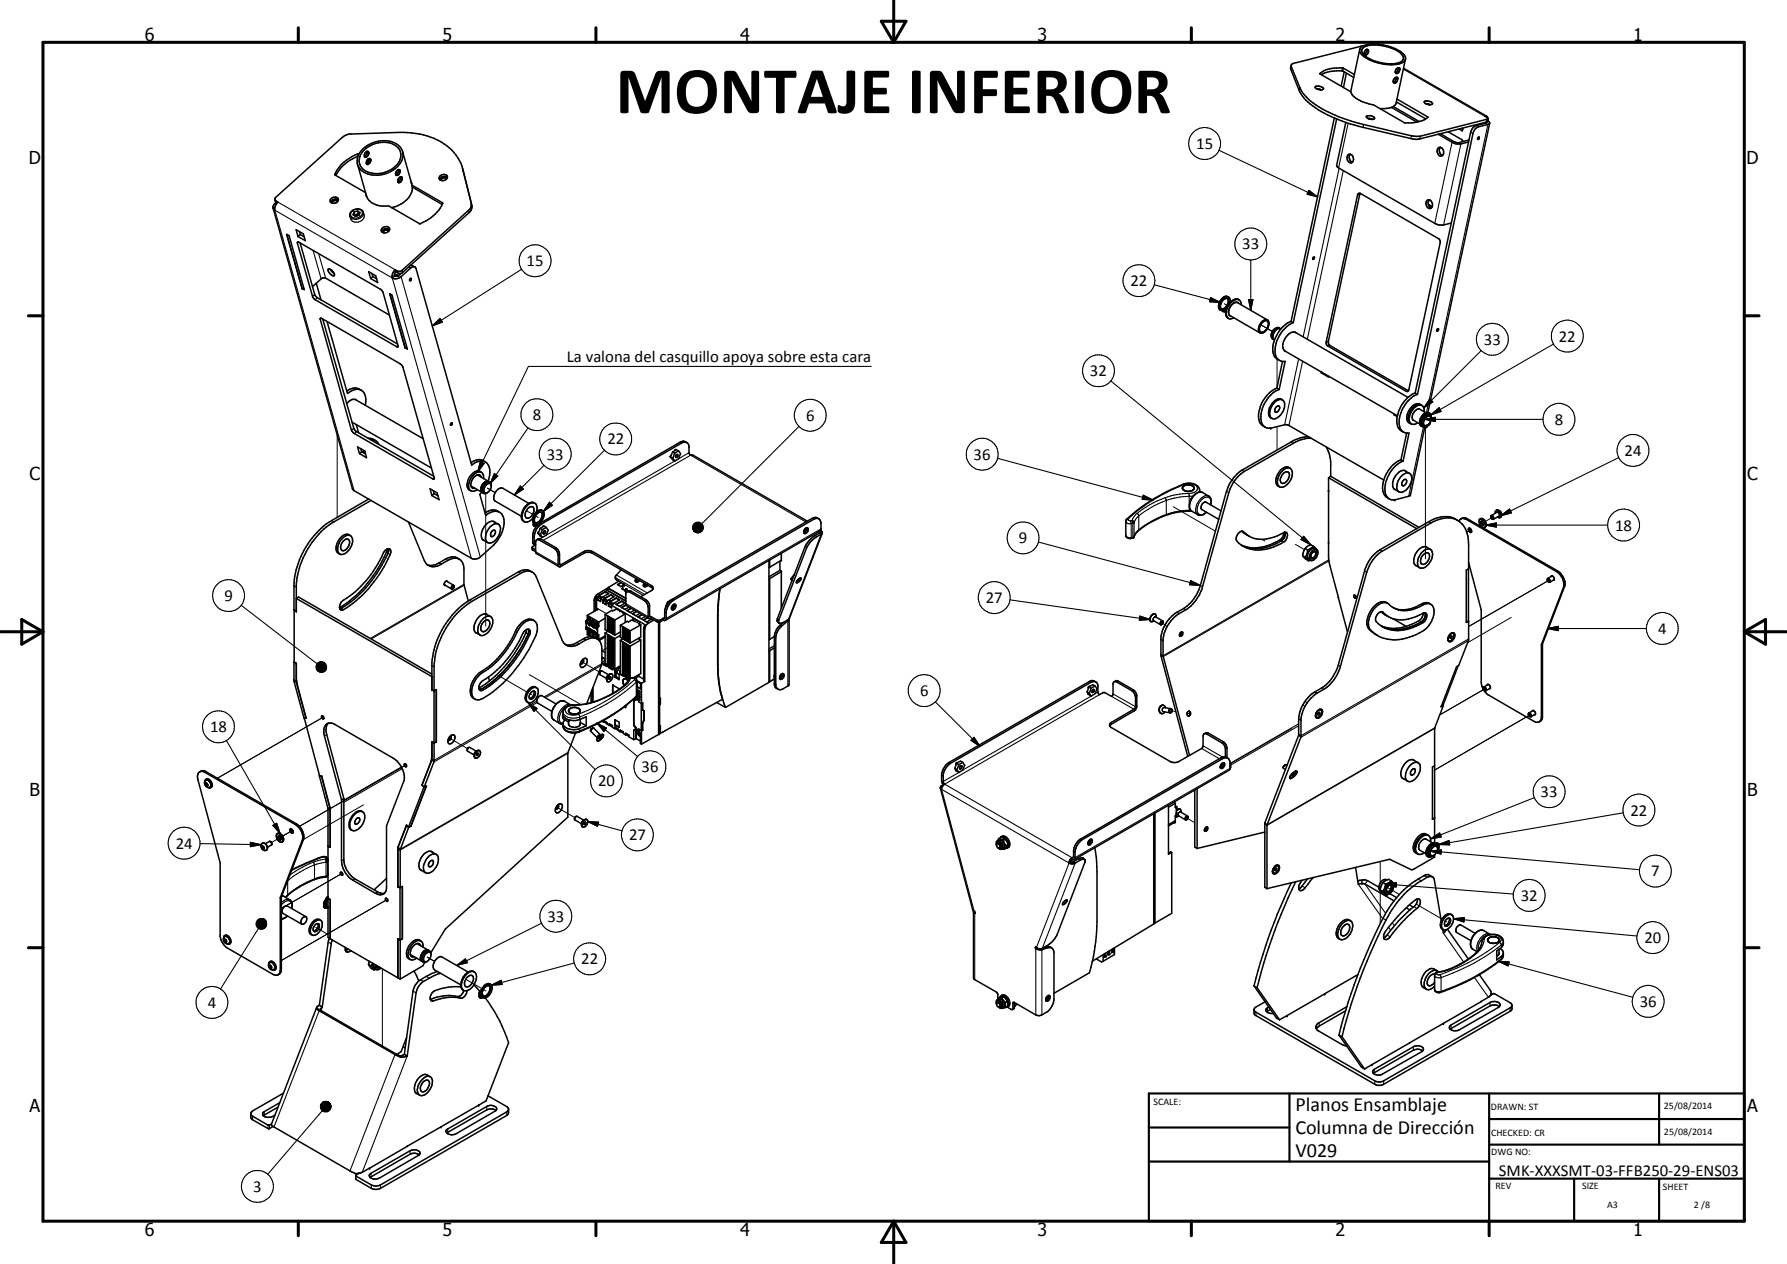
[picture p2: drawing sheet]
<svg xmlns="http://www.w3.org/2000/svg" width="420mm" height="297mm" viewBox="0 0 420 297" stroke-linecap="round" stroke-linejoin="round" font-family="sans-serif">
<defs><g id="words">
<text font-size="15.8" x="144.8" y="26.6">MONTAJE INFERIOR</text>
<g font-size="4.7">
<text x="304.6" y="261.2">Planos Ensamblaje</text>
<text x="304.6" y="266.6">Columna de Dirección</text>
<text x="304.6" y="272">V029</text>
</g>
<g font-size="4.2">
<text x="34" y="9.6">6</text>
<text x="104" y="9.6">5</text>
<text x="174" y="9.6">4</text>
<text x="244" y="9.6">3</text>
<text x="314" y="9.6">2</text>
<text x="384" y="9.6">1</text>
<text x="6.8" y="38.7">D</text>
<text x="410.6" y="38.7">D</text>
<text x="7" y="112.9">C</text>
<text x="410.8" y="112.9">C</text>
<text x="7" y="187.1">B</text>
<text x="410.8" y="187.1">B</text>
<text x="7" y="261.4">A</text>
<text x="410.8" y="261.4">A</text>
<text x="34" y="290.4">6</text>
<text x="104" y="290.4">5</text>
<text x="174" y="290.4">4</text>
<text x="244" y="290.4">3</text>
<text x="314" y="290.4">2</text>
<text x="384" y="290.4">1</text>
</g>
<g font-size="3.9">
<text x="281.3" y="35">15</text>
<text x="292.1" y="58.6">33</text>
<text x="123.8" y="62.6">15</text>
<text x="265.8" y="67.2">22</text>
<text x="348.9" y="81">33</text>
<text x="366.5" y="80.3">22</text>
<text x="133.3" y="85">La valona del casquillo apoya sobre esta cara</text>
<text x="256.3" y="88.4">32</text>
<text x="125.3" y="98.7">8</text>
<text x="189.6" y="98.8">6</text>
<text x="365.6" y="99.9">8</text>
<text x="128.6" y="108">33</text>
<text x="142.8" y="104.4">22</text>
<text x="382" y="107.1">24</text>
<text x="228.9" y="108">36</text>
<text x="379.7" y="124.7">18</text>
<text x="239.6" y="127.7">9</text>
<text x="52.8" y="141.3">9</text>
<text x="231.8" y="141.7">27</text>
<text x="389.8" y="149">4</text>
<text x="216.3" y="163.6">6</text>
<text x="49.4" y="172.1">18</text>
<text x="140.6" y="184.8">20</text>
<text x="150.9" y="181.5">36</text>
<text x="362.2" y="187.3">33</text>
<text x="383.4" y="191.6">22</text>
<text x="147.9" y="197.5">27</text>
<text x="41.3" y="199.4">24</text>
<text x="388.2" y="206">7</text>
<text x="357.6" y="211.7">32</text>
<text x="128.7" y="216.6">33</text>
<text x="386.6" y="221.6">20</text>
<text x="136.6" y="226.6">22</text>
<text x="48.8" y="236.9">4</text>
<text x="385.5" y="236.6">36</text>
<text x="59.6" y="280.1">3</text>
<text x="352.4" y="276.3">SMK-XXXSMT-03-FFB250-29-ENS03</text>
</g>
<g font-size="2.4">
<text x="271.2" y="259.7">SCALE:</text>
<text x="350.6" y="260.9">DRAWN: ST</text>
<text x="391.2" y="260.6">25/08/2014</text>
<text x="350.6" y="267">CHECKED: CR</text>
<text x="391.2" y="266.7">25/08/2014</text>
<text x="350.6" y="271.4">DWG NO:</text>
<text x="351.6" y="279.3">REV</text>
<text x="372" y="279.4">SIZE</text>
<text x="391" y="279.6">SHEET</text>
<text x="377.9" y="283.8">A3</text>
<text x="398.3" y="283.8">2 /8</text>
</g>
</g></defs>
<g fill="none" stroke="#000" stroke-width=".24">
<path d="M287.9 71.4l.8 .4M296.4 76.3l2.8 1.6-2.8-1.6M300.3 84.4v6.7M79.3 102.2v19.4M114.2 116v31.1M116.4 115.7l-1.8-1 1.8 1.1M275.9 119.1l9.9 5.7M300.3 100.2v5.5M335.1 100.2v.1M335.1 100.5v30.8M123.8 120l1.7 1M125.9 121.2l.7 .4"/>
<path d="M296.7 126.7l.7 .4M304.6 127.9l2.1 1.3M344.9 125.1l1-.6zM348.8 122.8l-1.1 .6 .9-.5M350.8 121.6l-1.6 1M364.1 136.4l-18.8 10.8M74.5 157.5h2M117 158.7l6.9 3.9M124.4 158.5l12.2 7.1M136.7 155.4l4.3 2.6M137.1 155.5l-.6 .3M143.5 151.8l-2 1.2"/>
<path d="M273.2 146.4l.8 .5M277.4 148.8l.7 .5M355.3 145.1l-10.3 5.9M75.8 168.7l-24.7 14.2M95.2 179.9l-24.8 14.3 24.6-14.2M105.6 173.4l4.3 2.5M124.6 163.1l.4 .1M138.7 170.9l.4 .4M275.2 167l1.3 .2M279.1 167.6l.8 .2M303.7 171.2l-14.5 8.3M349 161.9l-10.5 6.1"/>
<path d="M359.6 168.1l-22.3 12.9M65.8 196.8l.2-.1-2.2 1.3M66.5 196.5l2.3-1.4zM85.5 189.1l-14.1 8.2M130.8 189.6l4.4 2.6M279 192.2l1.9 1.1M283.3 194.7l.7 .4M62.1 216.1v2.2M74.2 217.9l2.9 1.7M80.2 205.4l-14 8.1 13.8-8M90.8 211.5l-24.6 14.2M324.5 202.4v5.1"/>
<path d="M324.5 209.3v7.7M326.2 208.5l2.8 1.7M333.2 212.6l5.8 3.4M339.8 216.4l.4 .3M89.9 227.7v18.1M102.2 225.9l-1.8-1 1.8 1M109.5 230.1l3.8 2.2M113.7 232.5l.5 .4M77.3 259.1v2.1"/>
</g>
<g fill="none" stroke="#000" stroke-width=".35">
<path d="M303.6 15.3l2 5.3a11.9 11.9 0 0 0 5.9 5.4 38.8 38.8 0 0 0 9.1 3.3l11.3 2.6 1.8 .1 16.1-4.1M303.6 15.3l-.2 .8 2.1 5.2a14.5 14.5 0 0 0 7.5 6.1 37.7 37.7 0 0 0 7.5 2.5l12.5 2.9 16.5-4.1 .2-.1 .1-.7M310.7 17.6a9.3 9.3 0 0 1 5-.9l2.6 1.5M316 16.9l-.7 3.3M316.6 17.2l-.7 3.4M318.5 17.5l-2.6-1.5a6.9 6.9 0 0 0-5.6 1.3l7.3 4.2M319.7 11.6l-2.1 9.9M320 11.1a5.2 5.2 0 0 1 3-.8 10.9 10.9 0 0 1 6.8 2.3 1.24 1.24 0 0 1 .7 1.3 1.24 1.24 0 0 1-1.2 1 10.8 10.8 0 0 1-9.2-2.2l-.4-.7zM320.3 11.5l.6-.5a10.1 10.1 0 0 1 8.5 1.6 1.17 1.17 0 0 1 .5 1.3 1.17 1.17 0 0 1-1.1 .9 10.4 10.4 0 0 1-8.2-1.9l-.4-.8zM320.4 10.8l-16.3 4.1-.5 .4M321 11.8l.5-.2a.8 .8 0 0 1-.3 1.4h-.3l-.2-.2v-.5zM321.4 11.6v.5l-.7 .7"/>
<path d="M327.9 18.4l.4-.2a.4 .4 0 0 1 .4 .2 .4 .4 0 0 1-.1 .4 .55 .55 0 0 1-.4 .6 .55 .55 0 0 1-.6-.2zM328.3 18.2a1.21 1.21 0 0 1-.7 1.1M328.3 16.2l.7-.3a.79 .79 0 0 1 0 .9 .79 .79 0 0 1-.9 .3v-.4zM328.7 15.9l-.1 .7-.5 .5M330 16l19.5 11.3M330.4 13.9l-2.2 10.4a2.2 2.2 0 0 1-2.3 1.2h-1.4M84.1 38.6l2.1 7.6M84.1 36.7a9.6 9.6 0 0 0-5.1 4.5M84.4 36.3l-.2-.1a8.9 8.9 0 0 0-5.5 4.8l7.2 4.3M85.1 35.2a6.5 6.5 0 0 1 8.7-.9 3.2 3.2 0 0 1-.2 4.7 6.7 6.7 0 0 1-8.7 1 3.3 3.3 0 0 1 .2-4.8zM85.3 35.6a6.4 6.4 0 0 1 7.6-1.5 2.91 2.91 0 0 1 .3 4.7 6 6 0 0 1-7.9 1 2.86 2.86 0 0 1 0-4.2zM86 35.7a.4 .4 0 0 1 .5-.1 .4 .4 0 0 1 .2 .5 .89 .89 0 0 1-.9 .8l-.1-.5z"/>
<path d="M86.2 37.8l.4 .2M86.2 37.8l-.1 .6M86.3 35.6a1.03 1.03 0 0 1-.6 1.1M86.4 37.5l.4 .2M86.8 37.3h.1M86.8 37.3a.67 .67 0 0 1 .4 .6 .67 .67 0 0 1-.5 .6l-.4 .2-.2-.3M86.8 37.3l-.1 .7-.6 .4M86.8 37.3l-.6 .5M93.7 39.9l-.1 .7-.6 .4M94.6 35.6l2.2 7.6M108.7 39.5l2.3 9-.3 1-16.4 14.8M309.3 20.4l.8-.2a.89 .89 0 0 1 1 .8 1.65 1.65 0 0 1-1.9-.5z"/>
<path d="M309.7 20.9l.9 .2M313.7 27.7l-10.1 47.8M314.3 28l-10.2 47.8M316.4 28.7l-2.1 10.2 .1 .3 22.9 13.3a3.1 3.1 0 0 0 2.1 .4l1.8-.5M317 36.4a.92 .92 0 0 1 1 .1 .92 .92 0 0 1 .3 1l-.1 .4a.75 .75 0 0 1-.9 .3 .75 .75 0 0 1-.5-.8v-.7zM317.5 36.2a1.24 1.24 0 0 0 .5 1.9M317.6 21.5a5.5 5.5 0 0 0 3.8 2.8l1.6 .4 7.3 4.1a9.3 9.3 0 0 0 4.5-.6l.9-.7-7.2-4.2M321.3 27.3a1.48 1.48 0 0 1 1.9 .5 1.38 1.38 0 0 1-1.9-.5zM321.6 27.9l1.1 .2M327.1 25.2l6.1 3.5M327.6 25l6.1 3.6M328.3 24l6.9 3.9"/>
<path d="M334.9 23.9a1.86 1.86 0 0 1 1.8 .2l.1 .3a1.3 1.3 0 0 1-1.9-.5zM335.3 24.4l.9 .2M338.1 34.8a1.02 1.02 0 0 1 1.3 .5 1.02 1.02 0 0 1-.3 1.3l-.1 .1a1.15 1.15 0 0 1-.9-1.9zM338.1 31.5l3.3 1.9a3.1 3.1 0 0 0 2.1 .4l1.8-.4M338.7 31.4l3.8 2.1 2.9-.6M338.7 34.6a1.24 1.24 0 0 0 .5 1.9M340.5 31l3.1 1.8 .3 .5M343.6 30.2l.3 .2M344 30.1l-.2 .7-.7-.5M347.6 32.2l.2 .1v.2l-.3 .3-.1-.2zM349.5 28.7l-.2 .3-2.6 .7-.6 .6-.3 .8-13.1 61.3M349.6 27.3h-.5l.7 .6"/>
<path d="M349.6 27.3l.2 .6M349.7 28.4h.1M349.8 28.4l.5 .5-.3 .3-2.4 .6a2.08 2.08 0 0 0-1.3 1.6l-13 61.3M349.8 27.9v.5M350.3 29l-14.6 67.9M64.2 48.9l18.7 66 .4 .4 27.8 16 .8 .1 .8-.3 3.5-3.1a7 7 0 0 0 2.1-6.7 2.63 2.63 0 0 0-4.2-.7M64.2 48.9l.4 .5 .1-1 .7-.9-.8-.6 .2-.5 16.2-14.5 1.2-.4 11.6-.4a16.5 16.5 0 0 1 13 4.8l1.2 1.8 .6 1.3 2.2 8.8-.2 1.2-16.2 14.7-.6 .1-.8-.4M64.6 46.9l.3 .7M64.9 47.6l.2 .2M64.9 47.6l-.6 .7-.1 .6M67.4 55.1l.6 .3 3.5 12.7-.5-.4zM67.5 55.1l3.5 12.6"/>
<path d="M69.6 54l1.7 .9 .5 1.7-1.7-1zM69.9 56.9h.4l19.4 11.3 .4 .5 3.5 12.7-.1 .1-19.8-11.4zM70.4 54.4l.2 .7M70.6 57.1l3.4 12.2 .2 .3 19.3 11.3M70.6 55.1l-.5 .5M70.6 55.1l.9 .6M77.9 46.7a1.05 1.05 0 0 1 1.6 .1 1.05 1.05 0 0 1-.7 .9 1.05 1.05 0 0 1-1.2-.4v-.3zM79.3 47.4a.64 .64 0 0 0-.7-.3 .64 .64 0 0 0-.5 .7M79.6 47a1.23 1.23 0 0 0-1.8 .5M83.2 49.8l.2 .7M83.4 50.5v.2M84.1 49.6l.6 .4-.3 .6-.8 .2-.6-.3 .2-.7"/>
<path d="M84.1 49.6l-.9 .2M84.1 49.6l.1 .6M84.2 50.2l-.8 .3M84.2 50.2l.3 .2M85.6 50.6l-.2-.7a1.62 1.62 0 0 0-2.6-.3l-.4 .4a1.5 1.5 0 0 0 .1 1.5M86.1 46l.1 .1M91.3 54.4a.63 .63 0 0 0 .3-.7 .63 .63 0 0 0-.6-.4 .98 .98 0 0 0-1.3 1.1l.5 .3M91.3 54.4l-.4 .3h-.7M91.3 54.4a.61 .61 0 0 0-.7-.3 .61 .61 0 0 0-.4 .6M91.6 54a1.24 1.24 0 0 0-1.8 .5M93.3 40.1a.42 .42 0 0 1 .8-.1 .73 .73 0 0 1-.2 .9 .73 .73 0 0 1-.9 .1l.1-.5zM93.8 41.8a.39 .39 0 0 1 .4-.3 .39 .39 0 0 1 .4 .4 .77 .77 0 0 1-1.1 .9v-.5z"/>
<path d="M94.2 41.6l-.1 .7-.6 .4M96.6 42.5l.2 .7M96.7 43.1h.1M96.8 43.5l.2 .5 7 4M96.8 43.2v.3M96.8 43.5l7.2 4.1a3.9 3.9 0 0 1-1.7 2.7l-1.6 1.3-2.1 1-7.2-4.2a4.9 4.9 0 0 1-5.1-2.1l-.3-.8M96.9 43.9a4.5 4.5 0 0 1-2.7 4.1l-2.1 .8M103.4 41.4a1.12 1.12 0 0 1 1.8 0 1.13 1.13 0 0 1-1.9 .8zM105 42.1a.64 .64 0 0 0-.7-.3 .64 .64 0 0 0-.5 .6M105.2 41.7a1.19 1.19 0 0 0-1.8 .5M319.3 45.6l.6-.1 18.3 10.6 .4 .4 .1 .4-7.5 34.7-.2 .4-.4-.1-18.4-10.6-.3-.4-.1-.6zM319.8 45.5l-7.5 34.7 .1 .6 .3 .4 18.5 10.7"/>
<path d="M335.5 47.1a.77 .77 0 0 1 1.3 .6v.5a.77 .77 0 0 1-.8 .8 .77 .77 0 0 1-.7-.9v-.7zM335.8 48l1 .5M336.1 46.9a1.24 1.24 0 0 0 .4 2M336.1 48.6l.5 .2M71 67.7l.5 .3M73.5 67.4l2.1-2h1l15 8.6M74.4 66.5l1.1 4M75.3 74.8h.4l18.4 10.7 .5 .5 7.5 26.6-.4-.1-18.4-10.6-.5-.5zM75.9 75l7.4 25.9 .4 .4 18.3 10.6M76.9 75.6l4.8 16.9a2.75 2.75 0 0 1 3.7-.4 3.7 3.7 0 0 1 .5 3.1M77.2 63.2a1.45 1.45 0 0 1 1.4 1.6 1.58 1.58 0 0 1-1.4-1.6zM77.7 63.3l.8 .9"/>
<path d="M86.7 63.8l1.6 1 .5 1.6-1.6-1zM87.4 64.3l.3 .7M87.7 65l-.5 .4M87.7 65l.8 .5M91.6 69l.5 .3 3.7 12.7-.6-.3zM91.7 69.1l3.6 12.6M92.2 65.3l.8 .2 1.1-.3 2.4-2.2a.71 .71 0 0 1 .7-.4 .71 .71 0 0 1 .6 .5l13.1 46.2a3.1 3.1 0 0 1 3.2-.8M92.7 64.9l-.5 .4M93 63.4l.1 .5M93 63.4a1.84 1.84 0 0 0-.8 1.9M93.1 63.9l.7 .4h.5M93.1 63.9l-.3 .5-.1 .5"/>
<path d="M93.7 64.8l-.5-.2-.2 .1v.2M94.3 64.3l-.7 .5-.9 .1M96.4 65.6l.2-.2 .1 .1-.1 .5-.3-.1zM96.5 62.4h.3l.8 .3M286.8 72.8l.3 .1M287.4 73l.3 .2M287.9 72.9h.1M287.9 73.1h.1M288 72.8l-.1 .3M288 72.8l-.1 .1M288.1 72.7l-.1 .1M288.1 72.7h.1"/>
<path d="M288.1 72.7l.1 .2-.2 .2M288.2 72.4l-1 .2M288.2 72.4l.1 .4M288.2 72.1l.2 .3M288.2 72.1l.2 .1M288.4 72.2h.1M288.6 70.1l.3 .4a3 3 0 0 1-.6 2.1l-.1 1.1a1.22 1.22 0 0 0 .7 1.1M288.6 70.1a1.52 1.52 0 0 1-.4 2M288.6 72l-.2 .2M288.6 70.1a1.73 1.73 0 0 0-1.4 2.5l.4 .1 .6-.3M288.7 74.7l.1 .1M288.7 69.7a2.24 2.24 0 0 0-1.9 3.1"/>
<path d="M289.1 71.2a1.06 1.06 0 0 0-.4-1.5 1.06 1.06 0 0 0-1.5 .5l-.4 .5a1.39 1.39 0 0 0 .5 2.3h.3l.3 .3 .3-.2M289.3 74.2l6.9 4M290.1 74.7l-.8 .2-.4-.1M291 71.2l7 4M291.4 70.5a2.16 2.16 0 0 0-2.7 1.6 2.34 2.34 0 0 0 0 2.6M291.4 70.5l.4 .6 .1 .5M291.4 70.5a1.82 1.82 0 0 0-2.4 .9l-.3 .3M296.7 75.9a.82 .82 0 0 1 .7-.5 .82 .82 0 0 1 .8 .4 1.9 1.9 0 0 1-1.7 2.3 1.44 1.44 0 0 1 .2-2.2zM296.8 75.7l.4-.3a.7 .7 0 0 1 .8-.1 .7 .7 0 0 1 .3 .8 1.81 1.81 0 0 1-2 2 1.82 1.82 0 0 1 .5-2.4zM296.8 75.4a.88 .88 0 0 1 1.2-.2 .88 .88 0 0 1 .3 1.2 1.84 1.84 0 0 1-2.1 1.7 2.18 2.18 0 0 1 .6-2.7zM299.1 79l.1 .4 .2 .3M299.2 78.7l-.1 .7 .4 .4"/>
<path d="M299.5 77.9l-.3 .8M299.7 79.9a4.6 4.6 0 0 0 .1 4.1l1 .7M299.8 77.3l-.6 .6-.3 .8M299.8 77.2a1.57 1.57 0 0 0-.4 2.6M300 77.1l-.2 .1M300.6 77.1h-.3l-.7 .5M300.6 77.1l.4 .1M300.7 77h-.5l-.4 .3M300.7 77l.2 .1M300.8 77.2a1.75 1.75 0 0 0-1.7 1.5M300.9 77.2a1.77 1.77 0 0 0-1.3 2.6l.1 .1M300.9 77.2l.2 .1"/>
<path d="M303.6 75.5l.5 .3M303.6 75.5a7.4 7.4 0 0 0-3.9 4.4M304.1 75.8a7.3 7.3 0 0 0-4.1 7.9l.9 1M304.5 78.1l26.5 15.3M304.7 78.2a1.62 1.62 0 0 0-2.2 .8 2.67 2.67 0 0 0-.5 3.5h.2M308.7 60.6l.2-.2a.3 .3 0 0 1 .1 .4 .3 .3 0 0 1-.4 .1zM337.9 77.4l.3-.1a.29 .29 0 0 1 0 .3 .29 .29 0 0 1-.4 0zM82.8 99.2l18.6 10.8M83.6 93.9l15.9 9.2M83.8 99.8l.5 1.9M83.8 94a1.72 1.72 0 0 0-2.3 .9M85 91.7a2.65 2.65 0 0 0-3.4 .2"/>
<path d="M95.2 81.7h.1M95.3 81.7l.4 .3M106.1 99.4h.1l.1 .2-.4 .3zM298.7 98.1l.3 .2M300 95.7a.48 .48 0 0 1 .7-.3 .48 .48 0 0 1 .1 .8l-.4 .5a.45 .45 0 0 1-.6 .1 .45 .45 0 0 1 0-.7zM300.2 91.2a7.2 7.2 0 0 0-4.1 7.9l.6 .8 .8 .5M300.2 91.2l.6 .3M300.8 91.5a7.2 7.2 0 0 0-4.1 7.9l.8 1M300.9 84.7l1.3 .2-1.4 6.6M301.1 93.8l.4 .2M301.4 93.9a2.16 2.16 0 0 0-2.6 1.4 2.39 2.39 0 0 0-.1 2.8l.2 .1M301.5 94a2.19 2.19 0 0 0-2.4 1.4 2.27 2.27 0 0 0-.1 2.9"/>
<path d="M301.5 94a2.55 2.55 0 0 1-.3 3.4 1.68 1.68 0 0 1-2.2 .9M301.5 85l-1.3 6.2M302 82.4l26.5 15.3M310.7 87.6l1.7 1v-.2M310.7 87.4v.2M310.9 87.5l-.2 .1M327.7 97.5l.8 .4M327.8 97.3l-.1 .2M328 97.4l-.3 .1M331.2 98.7l.3 .7M331.2 99.2l.4 .3M331.2 98.2v.5"/>
<path d="M331.2 99l.3 .4M331.5 99.4l.3 .2M331.5 96.8l-.3 1M331.5 96.8l-.4 1.4 .1 .5M331.7 99.5l.1 .1M331.8 96.5l-.3 .3M332.2 95.9l-.4 .6M332.4 95.6l-.2 .3M332.7 92.4a7.2 7.2 0 0 0-4.1 7.8l.6 .8 .8 .6M332.7 92.4l.6 .3M333 95.3l-.3 .2M333.2 95.2h1"/>
<path d="M333.2 95.2l-.3 .1M333.2 95.2l-1 .7M333.3 92.7a7.1 7.1 0 0 0-4.1 7.9l.8 1M333.3 99.4l-.8 .3-.7-.1M333.7 94.9l.6 .4M333.8 99.6l.2 .4 .3 .2M333.9 95a2.06 2.06 0 0 0-2.6 1.4 2.25 2.25 0 0 0-.1 2.9l.2 .1M334.3 95.3l.5 .5v1M334.3 95.3a2.17 2.17 0 0 0-2.5 1.5 2.51 2.51 0 0 0-.2 2.7M335.2 97l-1.4-.8a1.67 1.67 0 0 0-1.5 2.6l1.5 .8M335.7 99.8l.2 .2M335.7 96.9h-.3a2.5 2.5 0 0 0-1.6 2.7"/>
<path d="M335.7 96.9l.7 .5 .1 .8M335.8 99.7l.1 .3M335.9 97a2.2 2.2 0 0 0-1.6 3.2M336.2 97.5a1.31 1.31 0 0 0-1.9 1.1 1.02 1.02 0 0 0 .4 1.5M336.2 97.5a1.21 1.21 0 0 1 .1 1.5M336.2 97.5a1.77 1.77 0 0 0-1.7 2.5l.2 .1M336.2 99.3l-.1 .3-.2 .1M336.3 99l-.2 .5-.6 .4 .1 .3-.2 .3h-.3l-.3-.3h-.5M336.3 99.1l-.4 .9M336.5 98.3l-.1-.2a.77 .77 0 0 0-.8-.3 .77 .77 0 0 0-.6 .6 .98 .98 0 0 0 .1 1.6l.5-.1M84.1 105l1.7 1 .4 1.6-1.7-1zM84.8 105.5l.2 .7"/>
<path d="M85 106.2l-.5 .4M85 106.2l.9 .5M85.7 106l-.5 .3M85.8 106.2l-.3 .2M86.6 103l.9 .1 .8 .4M86.7 117.3l-8.7 5a19.2 19.2 0 0 0-8.9 15.4v5.6l.6 .3M87.1 103.3l1.2 .2M87.2 117.6l-8.7 5a19.6 19.6 0 0 0-8.8 14.6v6.4M88.3 103.5l.8 1M101.1 114.9l1.7 .9 .4 1.6-1.7-.9zM101.9 115.3l.2 .7M102.1 116l-.6 .5"/>
<path d="M102.1 116l.9 .5M110.2 115.1l.5 .2M110.7 108.7a2.75 2.75 0 0 1 3.3-.2 2.75 2.75 0 0 1 1.1 3.1l-.3 1.5M110.7 114.2l2.7 1.5M112.2 115.1l-.8 .3-.7-.1M112.2 111.6a2.41 2.41 0 0 0-1.3 3l.3 .2 .5-.1M112.2 111.6h.6l.3 .5M112.2 111.6l2.6 1.5M112.7 110.7l.5 .3M113 110.9a1.62 1.62 0 0 0-2.2 .7 2.67 2.67 0 0 0-.5 3.5l.1 .1M113.1 115.4l.3 .3M113.2 111l.4 .5 .1 .9"/>
<path d="M113.2 111a1.95 1.95 0 0 0-2.3 1.1 2.38 2.38 0 0 0-.2 3.2M113.3 115.7l-.5 .5 1.4 5a2.93 2.93 0 0 1 3.2-.8M113.4 115.7l.5 .3 .7-.3M113.4 113.9a1.15 1.15 0 0 0 0 1.7M113.4 113.8l-.3 1.3M113.6 113.6l-.2 .2M114.8 113.2h-.6l-.4 .3M115 113.2l-.2-.1a1.2 1.2 0 0 0-1.4 .8M115.2 113.3a1.13 1.13 0 0 0-1.6 .8l-.4 .8 .2 .8M115.2 113.3a1.73 1.73 0 0 1-.6 2.4M115.2 113.3a1.78 1.78 0 0 0-1.8 1.9l.2 .6M115.5 114.1a.68 .68 0 0 0-.6-.5 .68 .68 0 0 0-.7 .5l-.4 .7a.62 .62 0 0 0 0 .8 .62 .62 0 0 0 .8 .1"/>
<path d="M124 119.6a.87 .87 0 0 1 1.5-.1 2.05 2.05 0 0 1-1.5 2.3 .99 .99 0 0 1-.3-1.7zM124.3 118.3l-6.1-3.6a2.14 2.14 0 0 0-1.9 2.9l6.3 3.7M125.8 118.2a2.05 2.05 0 0 0-2.6 1.2 2.57 2.57 0 0 0-.3 2.9l.4 .3M127.5 120a2.3 2.3 0 0 0-2.1 2.6l.2 .4M157.6 107.3l.5 .7 .6 .3M157.6 107.3l.6 .4M158.1 106.2l-.5 1.1M158.1 106.2l.6 .3M158.2 107.7l.5 .6M158.7 106.5l-.5 1.2M159.1 106.8a.33 .33 0 0 1 .2 .5 .33 .33 0 0 1-.5 .1zM159.5 106l-.5-.4-.9 .6"/>
<path d="M159.5 106l.5 .6-.5 1.2-.8 .5M159.5 106l-.8 .5M161.5 104l-.7-.3-.7 .1-33.1 19.1M278 114.8l.7 .6M278 114.8l.6 .6 .6 .1M278.3 114.2l-.2 .3-.1 .4M278.8 114l-.3 .1M278.9 115.4l.3 .1M279.3 113.9l-.3 .1M280 117.4a2.32 2.32 0 0 0 .1 2.7M280.1 114l.6 .6v.3M280.2 117.2l-.2 .2"/>
<path d="M280.4 115.2l-1.2 .3M280.7 114.4a1.67 1.67 0 0 0-2.7 .3v.1M280.7 114.9l-.3 .3M280.7 114.6v.3M282.1 115.6a2.25 2.25 0 0 0-3-2 13.6 13.6 0 0 0-4.7 1.9 35.6 35.6 0 0 0-9.7 6.8v3.6a1.18 1.18 0 0 0 1.9 .3l.1-.2a6.4 6.4 0 0 1 3.1-2.8 19 19 0 0 1 10.3-3.1M282.1 115.6l.7 .1 1.6 1a1.68 1.68 0 0 1 .3 1.9M282.1 115.6a2.79 2.79 0 0 0-1.9 1.6M297.5 100.4l1.3 .2 3.4-.8 .7 .1 22.5 12.9M300.4 114.1l.5 .3M301.3 110.9a1.46 1.46 0 0 1 2.3-.5 3.2 3.2 0 0 1-2.4 4.1h-.2a1.96 1.96 0 0 1-.3-2.7zM301.8 111.2l.4-.3a.69 .69 0 0 1 .8 .1 .69 .69 0 0 1 .2 .8 1.98 1.98 0 0 1-1.8 1.8l-.3-.4a2.02 2.02 0 0 1 .7-2zM302.8 109.8l.5 .3"/>
<path d="M303.1 109.9a1.59 1.59 0 0 0-2.2 .8 2.73 2.73 0 0 0-.5 3.5l.2 .1M307.8 102.7a7.7 7.7 0 0 0-4.3 1.2l-11.5 6.6a9.4 9.4 0 0 0-3.6 5l-6.2 22.1a9.9 9.9 0 0 1-5.9 6.5 8.5 8.5 0 0 0-3.3 5.7v4.4l6.3 23.6M308.3 103h-1l-1.1 .3-1.6 .6-12 6.9a8.8 8.8 0 0 0-3.7 5l-6.2 22.1a9.9 9.9 0 0 1-5.9 6.5 8.7 8.7 0 0 0-3.3 5.8v4l6.2 23.3M311.8 105l.7 1.4 .3 1.7 .1 3.8M312.4 112.3v18.8l.3 1.7 2 7.6M312.4 112.3l20.7 11.9M312.9 111.9l-.5 .4M312.9 111.9l20.8 12.1M327.8 114.9l1.1 .7M329.4 112a1.5 1.5 0 0 1 2.3-.5 3.2 3.2 0 0 1-2.4 4.2 1.55 1.55 0 0 1-.7-2.4zM329.4 108.1a7.3 7.3 0 0 0-4.2 7.5 2.15 2.15 0 0 0 1.5 1.6M329.4 108.1l.5 .3"/>
<path d="M329.9 112.9l.6-.3a.88 .88 0 0 1 .1 1 .88 .88 0 0 1-.9 .5l-.1-.6zM330 101.6l1.3 .2-1.4 6.6M330.3 110.6l1.1 .7M330.6 110.7a1.62 1.62 0 0 0-2.2 .8 3.1 3.1 0 0 0-.7 3.3l.4 .3M330.7 101.8l-1.3 6.3M334.7 100.1h.5M334.7 100.3l.3 .2-3.4 15.8-.2 .3-3.4 .8a2.01 2.01 0 0 1-2.4-2.3 7.6 7.6 0 0 1 4.3-6.7M335.2 100.1l.2-.1v.2l-.1 .2-.2-.2M335.2 100.2h-.1M335.2 100.1l-.1 .1M335.2 100.1v.1M79.4 129.9l.5 .3"/>
<path d="M80.3 126.7a1.54 1.54 0 0 1 2.3-.6 3.2 3.2 0 0 1-1.5 4 1.1 1.1 0 0 1-1.4 0 1.1 1.1 0 0 1-.3-1.3l.1-.7zM80.8 127a.76 .76 0 0 1 1.1-.3 .76 .76 0 0 1 .3 1.1l-.6 1a.8 .8 0 0 1-.8 .6 .8 .8 0 0 1-.7-.8l.2-.8zM81.9 125.6l.5 .3M82.2 125.7a1.83 1.83 0 0 0-2.5 1.1 2.54 2.54 0 0 0-.3 3.2l.3 .1M91 129l.6-.1 .3 .5a2.14 2.14 0 0 1-.6 1.9 27.2 27.2 0 0 1-10.7 12h-.5l-.3-.5M91 129l-.8 .8a26 26 0 0 1-10 11.7l-.4 1.3M91 129a24.4 24.4 0 0 1-5.2 8.8 25.1 25.1 0 0 1-6 5M91.3 128.9l.1 .4a26.7 26.7 0 0 1-11.5 13.7M96 122.7l3.8 9a2.49 2.49 0 0 0 3.9 .9l1.6-.9a2.29 2.29 0 0 1 2.6-.3 2.29 2.29 0 0 1 1.2 2.3v3.8l1 3.7M104.5 137.5h.1M104.6 137.5l1.6 .9M105.1 136.6v.1"/>
<path d="M105.1 136.6a.56 .56 0 0 0-.6 .3 .56 .56 0 0 0 .2 .7M105.1 136.6l.1 .1M105.1 136.6l1.6 .9M106.5 138.4l.3-.4-.2-.5-.2 .1-.3 .4 .1 .4M106.5 138.3l-.3 .1M106.7 137.7a.41 .41 0 0 0-.4 .2 .41 .41 0 0 0 .1 .5M106.8 137.7v.1M108 131.4a2.66 2.66 0 0 0-3.3 0 6.9 6.9 0 0 1-3.5 1.5l-.7-.2M113.6 126.9l1 .6M115.2 123.8a1.4 1.4 0 0 1 2.3-.2 3.4 3.4 0 0 1-2.4 4 1.4 1.4 0 0 1-.8-2.1zM115.7 124.8l.5-.2a.88 .88 0 0 1 .3 .9 .88 .88 0 0 1-.7 .6l-.5-.2 .1-.6zM116.1 122.6l1.1 .6"/>
<path d="M116.1 122.6a2.7 2.7 0 0 0-2.7 2.2l-.3 1 .2 .8 .3 .3M116.1 122.6l.2 .1M125.1 128.7l.8 .5M125.2 134.5l-.6-.3a2.74 2.74 0 0 0-2.7 .2l-11.5 6.7a19.7 19.7 0 0 0-8.9 14.6v6.4l.6 .2 .5-.2v12.2M125.3 121.8l-1.1 .8h-.9M125.4 122.9v.5l.3 .3M125.4 122.9a2.42 2.42 0 0 1 1.6-3.1 1.17 1.17 0 0 1 .8 2l-1.1 1.6-.4 .3M125.4 122.9l.2 .1M125.8 123.5v.1M125.8 123.2v.3M125.8 123.2h.2l-.2 .4M125.8 123.2l-.1 .2"/>
<path d="M125.8 122.9l.4 .1M125.9 129.7l.2 .3 5.3 3.1M126.1 120.3a1.59 1.59 0 0 0-.6-2.1 3.3 3.3 0 0 0-2.7 3.6l.5 .8M126.2 126.8l.5-.2h.3l3.7 2.1 .5 .5 .4 1v2.5h.3l5.3-3.1 1.1-.2 .5 .1 14.3 8.1a.64 .64 0 0 1 .5 .6 .64 .64 0 0 1-.5 .6l-2.4 1.5M126.2 126.8l.6 .1 3.5 2 .5 .5 .4 1v2.4l.3 .4h.3l5.6-3.3 1.4-.1 14.5 8.3 .2 .3M126.2 126.8l-.3 .6v2.3M126.2 123.6l-.4 .6a4.4 4.4 0 0 0-.5 3.2l.4 .8M126.2 123l-.2 .7-.4-.1v-.6M126.3 122.8l.1 .1M126.3 122.8l-.2 .8 .2 .1M126.4 125.3l.6 .7 .5 .3M126.4 125.3l.7 .3"/>
<path d="M126.4 122.9l-.1 .8M126.5 123.1h.2v.1l-.2 .2-.1-.2M126.5 123.1l-.1 .1M126.5 123.1l-.1 .2M127 124.2l-.6 1.1M127 124.2l.5 .3M127.1 125.6l.4 .7M127.3 120.4l.1 .1M127.4 120.5a2.05 2.05 0 0 1-1.1 2.3M127.5 120.5a1.57 1.57 0 0 0-1.8 2.1l.5 .4M127.5 120.5a1.89 1.89 0 0 1-1.1 2.4M127.5 124.5l-.4 1.1"/>
<path d="M128 124.8a.33 .33 0 0 1 .2 .4 .33 .33 0 0 1-.5 .1zM128.4 124l-.6-.4-.8 .6M128.4 124l.5 .6-.5 1.2-.9 .5M128.4 124l-.9 .5M140.8 140l.8 .4M140.8 140v.1M142.3 139.1l-1.6 .9-.2 .3M142.3 139.1l-1.5 .9M142.3 139.1l.8 .4M142.3 139.1l.8 .4-1.6 1M143.1 138.3l4 2.3M143.1 138.3l-.5 .3 4.5 2.7"/>
<path d="M143.1 138.3l-.1-.2-2.9 1.9-.4 1.1v2.6M143.6 139.8l.8 .4-1.6 1M143.6 139.8l-1.5 .8-.3 .5M143.6 139.8l-1.5 .9M143.6 139.8h.1M143.6 139.8l.7 .5M145.5 136.6l-2.3 1.4v.3M146 136.9l-.8 .5 .8 .4 .8-.5M146 133.9l-1.1 1.2a.72 .72 0 0 0 .1 1.2l1.7 1 .1 .3-.4-.1M146.1 136.9l-.8 .5M146.4 138.3l-.1 .1M146.4 138.2l-.2 .1 .6 .4"/>
<path d="M146.4 137.5l.2-.1 .2 .1M146.4 137.5v.9M146.8 138.7l.1 .1M146.8 138.7l.6 .4M147.1 138.6v.3M147.4 139.1l.5-.3 .5 .1 3.4 2 .5 .5 .4 .8v2.6l.4 .1M150.2 136.4h-.4l-.2 .3M150.3 136.3a.51 .51 0 0 1-.8 .4M152.2 137.5l-.5 .1-.2 .2M152.2 137.5l-.4 .3h-.4M169.2 138.3l-.1 1.3M169.3 138.3l-.5 3.9-.1 2.4v11.7l.3 4.2 .9 3.8-14.8 8.1"/>
<path d="M180.8 131.7v28.7l-10.2 5.8M181 131.6v1.7M181 136v14.2M181 136l-.2 .1M181 133.3l-.2 .1M183.4 134l.3 .2v8.7M183.4 131.9v2.1M183.4 134l-2.6 1.6M183.7 130v1.7l-2.7 1.6M183.7 134.3l-2.7 1.7M186 136l.2 .5M186 136l.3 .3"/>
<path d="M186.7 135l.1 .1M186.7 135l-.7 1M186.8 135h-.1M187.7 136.1l.6-.3 .1 .1a1.3 1.3 0 0 1-1.2 1zM187.9 136l-.5 .4M189 124.9h.1M189.3 124.2l.4-.2a.72 .72 0 0 1 .3 .7 .72 .72 0 0 1-.5 .6 .43 .43 0 0 1-.6-.1 .43 .43 0 0 1 .1-.6zM189.4 124.2l-.1 .4-.3 .3M189.6 124l-.1 .7-.5 .5M189.8 122.5l-26.9-15.6h-.6l-.3-.5v-1.5a1.05 1.05 0 0 0-.6-1 1.05 1.05 0 0 0-1.2 .2l-32.8 19a3.8 3.8 0 0 0-1.8 3.1v1.2l.3 .6-.8 .6v.5l.8 .6M192.5 121.9l-.3-.2a1.13 1.13 0 0 0-1.3 .1l-32.9 19a3.9 3.9 0 0 0-1.7 2.8v1.5l-.1 .2h-.3M192.7 124.9l.1 .1"/>
<path d="M192.7 124.8v.1M192.7 125.2l-1.3 .8a6.5 6.5 0 0 0-2.1 2.4l-6.6 17.3a.92 .92 0 0 0 .6 .8 .92 .92 0 0 0 1-.3l1.3-.8 7.7-20.1M192.7 125.2l.4 .3M192.7 125.2h.1M192.8 125v.1M192.8 125.2h.1M192.8 125.1v.1M193 124.5v.2M193 124.7l.3 .4v.3l-.2 .1M193 124.7l-.3 .2M193.1 125.5a6.9 6.9 0 0 0-3.5 3.3l-6.5 16.9v.6M280.1 120.1l1.5 .8a1.76 1.76 0 0 0 2.1-.5"/>
<path d="M287.1 120.1l-3.5-2.1a1.09 1.09 0 0 0-1.1 .6 1.09 1.09 0 0 0 .1 1.2l3.9 2.2M291.1 125.3l.6-.4 .4-.1a6.5 6.5 0 0 0 7.6 1.4l2-1a.65 .65 0 0 1 .9 0 .65 .65 0 0 1 .1 .9l-.4 .8a9.6 9.6 0 0 1-10 1.5l-.6-.4a1.58 1.58 0 0 1-.6-2.7zM291.9 124.8l1.2 .9M292 124.8l1.1 .9M293.1 125.7l.6 .3M301.8 125.1a2.24 2.24 0 0 1-1.7 2.2 9.4 9.4 0 0 1-8.2 .8M302.1 125.1a2.1 2.1 0 0 1-1.6 2.4 9.1 9.1 0 0 1-8.5 .7M306.3 130.6l.8 .8 .6 .4M306.3 130.6l.6 .4M306.9 128.9l-.4 .6-.2 1.1M306.9 128.9l.6 .4M306.9 131l.8 .8"/>
<path d="M307.5 129.3l-.3 1.1-.3 .6M308 131.6l-.3 .2M308.5 129.5l.8-.4a1.11 1.11 0 0 1 .3 1.7 1.1 1.1 0 0 1-1.6 .8 1.89 1.89 0 0 1 .5-2.1zM308.6 129.8l.4-.2a.74 .74 0 0 1 0 1.3 .43 .43 0 0 1-.7 .2 .43 .43 0 0 1 0-.7zM308.6 129.8a.51 .51 0 0 1 .6-.3 .51 .51 0 0 1 .4 .5 1.02 1.02 0 0 1-1.4 1.2 1.45 1.45 0 0 1 .4-1.4zM308.8 128.4l-.4 .4-.9 .5M308.8 128.4l.8 .8a1.22 1.22 0 0 0-1.9 .6l-.2 .5a.99 .99 0 0 0 .6 1.4M308.8 128.4l-.6-.4-.7 .3-.6 .6M318.3 139.9l.5 .2v.5l-.5-.3zM332.8 132.8l1 .6M334.2 129.9a1.61 1.61 0 0 1 2.4-.6 3.3 3.3 0 0 1-2.2 4.2 1.1 1.1 0 0 1-1.1-1.5l.1-.8zM334.5 130.5a.87 .87 0 0 1 1.6-.2 1.91 1.91 0 0 1-1.7 2.3 1.44 1.44 0 0 1 .1-2.1z"/>
<path d="M335.3 128.5l1 .6M335.4 128.5l.2 .2M335.4 128.5a2.63 2.63 0 0 0-2.8 2.2 1.55 1.55 0 0 0 .4 2.3M342.7 122.3a6.1 6.1 0 0 0-6.8 .3l-11.5 6.6a8.6 8.6 0 0 0-3.6 5l-6.1 22.1a9.5 9.5 0 0 1-4 5.4l-1.6 .9a8.3 8.3 0 0 0-3.8 6.4v3.8l-7.9 20.7v15l.5 .3M343.1 122.5a1.06 1.06 0 0 1 1.7-.5l21.2 12.3a3.6 3.6 0 0 1 1.6 3.7l-5.2 13.5M343.5 122l.6-.3 .9 .2 21.2 12.3a3.5 3.5 0 0 1 1.7 3.6l-5.2 13.5M345.3 132.2l3 11.1v17a3.7 3.7 0 0 0 1.7 3.1l10.6 6.1a1.06 1.06 0 0 0 1.1 .2 1.06 1.06 0 0 0 .7-.9v-17.3M345.3 133.6l-.5 .4v12.3l.5-.3M345.3 124.2a.54 .54 0 0 1 .6 .3 .54 .54 0 0 1-.2 .6l-.4-.4zM345.5 124.1l.1 .6 .4 .3M348 122l.3-.2a1.36 1.36 0 0 1 1 1.9l-.1 .1M348 122a1.33 1.33 0 0 0 1.1 2l.1-.2"/>
<path d="M348 122a1.3 1.3 0 0 1 1.2 1.9M348.2 122.5a.59 .59 0 0 1 .6 .3 .59 .59 0 0 1 0 .6 .66 .66 0 0 1-.6-.9zM348.3 122.4l.1 .6 .5 .4M350.6 121.4l.2-.1 .3 .4v.2l-.3 .1M350.6 121.2v.6l.5 .2M350.6 121.2a.59 .59 0 0 1 .5 .8M351.6 120.6v-.5l.3-.2a1.28 1.28 0 0 1 .9 1.5M351.7 120a.95 .95 0 0 1 1.2 .3 .95 .95 0 0 1 0 1.2M351.9 120.4l-1.3 .8M352.5 121.3l-1.4 .7M352.8 121.4l-.1 .3-.6-.2M352.9 121.5l-.2 .1"/>
<path d="M363.9 136.1h-.1M363.9 136.1h.1M363.9 135.9a.58 .58 0 0 1 .5 .9M363.9 135.9l-.1 .5 .3 .3M363.9 136.1l.4 .2-.1 .5M364.1 136.7l.3 .1M364.1 136.7v.1M364.9 135.3l-.2 .2M364.9 135.3l.5 .5 .1 .4M364.9 135.3l-1 .6M365.5 136.2l-.3 .2M365.5 136.2l-1.1 .6"/>
<path d="M69.1 155.6l.1 4.6 2.2 8.5h.5M69.1 155.6l.6 .3M69.2 155.6l.5 .3v4.4l2.2 8.4M69.2 155.6h-.1M69.7 159.5l.3 1.7 2 7.6-.5-.1 3.6 13.6M69.7 143.6l-.5-.3v12.3M101.5 158.4l-31.3-18.1-.5 .3 31.8 18.4M111.8 148.6l1 .6M113.4 145.5a1.33 1.33 0 0 1 2.3-.2 3.6 3.6 0 0 1-2.1 4.1 1.23 1.23 0 0 1-1.2-1.9l.2-.7zM113.7 146.1a.78 .78 0 0 1 1.1-.4 .78 .78 0 0 1 .3 1.1 1.56 1.56 0 0 1-1.8 1.5 1.68 1.68 0 0 1 .4-2.2zM114.3 144.3l1 .6M114.6 144.4a2.06 2.06 0 0 0-2.6 1.4 2.15 2.15 0 0 0-.1 2.9l.2 .1"/>
<path d="M114.8 159.1l.3 .9M123.2 151a26.6 26.6 0 0 1-10.3 11.1h-.2M123.8 148v.3a28.3 28.3 0 0 1-11.2 13.4M123.8 148l-.2 .1a2.9 2.9 0 0 0-1.1 1.7 25.5 25.5 0 0 1-9.5 10.6l-.4 1.3M123.8 148l.6-.1 .3 .4a2.69 2.69 0 0 1-.7 1.9 26.6 26.6 0 0 1-10.8 12.1l-.5-.2M124.2 149.1l-1 1.9M124.2 147.9l.1 .5-.1 .7M125.4 145.8a3.7 3.7 0 0 0-3.7 2.4 21.7 21.7 0 0 1-8.8 10.3 5 5 0 0 0-1.7 5.2 1.61 1.61 0 0 0 2.4 .4 32.3 32.3 0 0 0 12.3-14.5 3.2 3.2 0 0 0-.3-3.7 2.43 2.43 0 0 0-3.1 .6l-.6 .7a30.5 30.5 0 0 1-3.9 6.4 25.5 25.5 0 0 1-5.7 4.9 4.6 4.6 0 0 0-1.4 5.2l.8 .6M136.9 155.1a.62 .62 0 0 1 .6-.4 .62 .62 0 0 1 .6 .4 1.59 1.59 0 0 1-1.4 1.7 1.2 1.2 0 0 1 .2-1.7zM137 155a.54 .54 0 0 1 .1 .7 .54 .54 0 0 1-.6 .3M137.1 155v.6l-.6 .4M137.8 147.5l.7 .4"/>
<path d="M137.8 146.1l.7 .4M137.8 146.4l.7 .4M137.9 146.1v.1M137.9 147.5l-.1 .1M137.9 147.3h.1M138 146.2l-.2 .1M138 147.6l-.2 .1M138 147.3l.6 .4M138 147.3l-.2 .1M138.1 144.6v1M138.1 148v1.1l.8 .5M138.1 145.6l-.3 .3v1.9l.7 .4"/>
<path d="M138.1 144.6l2.7 1.6M138.1 145.6l.1 .1M138.2 145.7v.1M138.2 145.7l-.3 .2M138.2 145.8l-.4 .2M138.2 145.8l.6 .3M138.3 148.6l.5 .3-.1 .5-.3-.3zM138.3 148.1l.3 .5h.2v-.2M138.4 148.7l.4 .6M138.5 145.1a.35 .35 0 0 0-.1 .5 .35 .35 0 0 0 .4 .1M138.5 145.1l.3 .4v.2M138.5 145.1l.1 .5 .2 .1"/>
<path d="M138.5 148.2l.3 .3M138.6 147.7v.4M138.6 148l-.1 .2M138.6 148.1l-.1 .1M138.6 146.6l-.1 .2M138.6 147.7l-.1 .2M138.6 147.8l-.1 .1M138.6 146.4l-.1 .1M138.6 148.1h.1M138.7 146.3l-.2 .2M138.8 146.6v.1M138.8 148v.1"/>
<path d="M138.8 147.8h.1M138.8 146.7l-.1 .2 .7 .4M138.8 147.8l-.1 .2 .7 .4M138.8 148.1l-.1 .2 .7 .4M138.8 147.8l.7 .4M139.1 146.2l-.2-.1-.4 .7M139.1 146.2v.1M139.1 146.2l-.3 .2M139.1 146.3l.6 .3M139.1 146.3l-.4 .3 .7 .4M139.2 148.6l.3 .5h.2v-.2M139.3 149.6l-.1-.4 .4 .3v.2"/>
<path d="M139.3 149.3l.2 .3M139.3 145.6l.3 .2 .1 .4M139.3 145.6v.5l.2 .2 .2-.1M139.4 145.6l.1 .5 .2 .1M139.4 147h.1M139.4 148.4h.1M139.4 148.7l.3 .4M139.5 147.1l-.1 .2M139.5 148.2l-.1 .2M139.5 148.5l-.1 .2M139.5 148.2v.4M139.5 148.6l-.1 .1"/>
<path d="M139.5 148.6h.1M139.6 146.8l-.2 .2M139.6 149.7l-.9-.1a7.6 7.6 0 0 0-3.5 1.7l-.4 .1a2.52 2.52 0 0 1-1.9 0M139.6 149.7l.9 .5M139.7 147.2l-.1 .2 .7 .4M139.7 148.6l-.1 .2 .7 .4M140 146.7l-.3 .2M140 146.7v.1M140 146.7l-.2-.1-.3 .3-.1 .4M140 146.8l-.4 .3 .7 .4M140 146.8l.6 .4M140.1 146.2l.4 .1 .1 .2-.1 .4-.3-.3z"/>
<path d="M140.1 149.9v-.2l.5 .3v.2M140.1 149.1l.1 .4 .4 .1M140.2 149.8l.1 .2M140.3 140.3v3M140.3 146.2l.3 .5M140.3 147.4v.1M140.3 148.8v.1M140.3 140.3l-.3 .6v2.7M140.3 140.3h.2M140.3 148.9h.1M140.3 149.2h.1M140.3 147.5h.1"/>
<path d="M140.3 147.8h.1M140.3 149.2l.3 .4M140.3 147.4h.1M140.3 143l.3 .2M140.3 148.8h.1M140.4 143v.3M140.4 147.6l-.1 .2M140.4 149l-.1 .2M140.4 149.1l.1 .1M140.4 148.8v.3M140.4 148.8l-.7-.5-.1 .1 .7 .5M140.4 148.8h-.1"/>
<path d="M140.5 149.1l-.2 .1M140.5 140.3v.7M140.5 149.2l.1 .4M140.5 140.9l.7 .4M140.5 140.9v.1M140.5 140.3l.8 .5M140.5 140.3v.6M140.5 149.2l.3-.1v1.3M140.5 147.3l-.2 .1M140.7 143.1l-2.6 1.5M140.8 150.4a2.5 2.5 0 0 0-3.1 0 6.6 6.6 0 0 1-2.8 1.4 2.15 2.15 0 0 1-2.7-1.3l-6.1-15a2.33 2.33 0 0 0-3.7-.8l-11.5 6.7a19.7 19.7 0 0 0-8.8 15.3v22.2l-2.4 6.1M140.8 150.4l.6 1.2 .1 4.5-3.5 9.3"/>
<path d="M140.8 147.2l-.3 .2v1.7M140.8 146.2v1M140.8 147.2l-.3 .2-.2 .4M140.8 140.1l.7 .4M140.8 140.1l-.3 .2M141 158.4l1.6 1M141 158.4l.2-.6 .3-.2 1.6 1M141.3 140.8l-.1 .6-.7-.4M141.3 140.8l.5 .3M141.3 157.7l-.3 .6M141.5 154.4l.3 .2M141.5 155.7l.4 .3"/>
<path d="M141.5 152.9l.8 .4M141.5 140.5l-.2 .3M141.8 154.6l-.3 .2M141.8 154.6l.5 .3M141.8 141.6l.7 .5M141.8 141.1v.6l.7 .4v-.6M141.8 141.1l.8 .4M141.9 156.2l.8 .4M141.9 156.2l.8 .4v-.2M142 156l.7 .5M142 156l-.1 .2M142.1 140.7l.8 .4"/>
<path d="M142.1 140.7v.2M142.1 140.9l.7 .3M142.1 140.9l-.3 .2M142.3 145.3l-1.5 .9M142.3 155.2l-.8 .5M142.3 155.8l-.4 .2M142.3 149.4l-1.4 .8v.3M142.3 149.6l-1.4 .9M142.3 148.8l2.3 1.3M142.3 148.8v7.1l2.3 1.3M142.3 144.4v3.6l2.3 1.3M142.3 144.4l2.3 1.3"/>
<path d="M142.5 141.5l.5 .3M142.6 159.3v.4M142.7 159.6v.2M142.7 159.3l-.1 .4M142.7 160l.1 .1M142.7 156.4l.5 .3M142.8 141.2l-.3 .3M142.8 155.6l.7 .4v.5l-.7-.4zM142.8 154.9l.7 .3v.6l-.7-.4zM142.8 153.4l.7 .4v.5l-.7-.3zM142.8 152.7l.7 .4v.5l-.7-.4zM142.8 151.3l.7 .4v.5l-.7-.4z"/>
<path d="M142.8 152l.7 .4v.5l-.7-.4zM142.8 150.6l.7 .4v.5l-.7-.4zM142.8 149.9l.7 .3v.6l-.7-.4zM142.8 145.5l.7 .4v.5l-.7-.4zM142.8 146.9l.7 .4v.5l-.7-.4zM142.8 149.1l.7 .4v.6l-.7-.5zM142.8 144.8l.7 .4v.5l-.7-.4zM142.8 146.2l.7 .4v.5l-.7-.4zM142.8 147.6l.7 .4v.5l-.7-.3zM142.8 154.1l.7 .5v.5l-.7-.4zM142.9 156.3l-.2 .1M142.9 148.3l-.6 .5"/>
<path d="M143 141.8l.1 .6M143.1 153.1l-.3 .1M143.1 150.2l-.3 .2M143.1 144.9v.3M143.1 145.6v.2M143.1 146.3v.3M143.1 147v.3M143.1 147.7v.3M143.1 149.3v.2M143.1 150v.2M143.1 150.7v.3M143.1 151.4v.3"/>
<path d="M143.1 152.1v.3M143.1 152.8v.3M143.1 153.5v.3M143.1 154.3v.2M143.1 155v.2M143.1 155.7v.3M143.1 142.4h.1M143.1 141.8l.7 .4M143.1 141.8v.6M143.1 155.2l.4 .3M143.1 152.4l.4 .3M143.1 151l.4 .2"/>
<path d="M143.1 149.5l.4 .3M143.1 146.6l.4 .3M143.1 149.5l-.3 .1M143.1 150.2l.4 .3M143.1 151l-.3 .1M143.1 151.7l.4 .2M143.1 151.7l-.3 .1M143.1 152.4l-.3 .1M143.1 153.1l.4 .3M143.1 153.8l.4 .3M143.1 153.8l-.3 .2M143.1 154.5l.4 .3"/>
<path d="M143.1 154.5l-.3 .2M143.1 155.2l-.3 .2M143.1 156l.4 .2M143.1 156l-.3 .1M143.1 148l.4 .3M143.1 148l-.3 .2M143.1 147.3l.4 .3M143.1 147.3l-.3 .1M143.1 146.6l-.3 .1M143.1 145.8l.4 .3M143.1 145.8l-.3 .2M143.1 145.2l.4 .2"/>
<path d="M143.1 145.2l-.3 .1M143.1 142.4l.7 .4M143.2 156.7l.3-.1-.3 .2 .8 .4M143.2 156.7v.2l.8 .5M143.2 156.9l.8 .5M143.2 159.1l.3-.1 .1 .2M143.2 159.1v.2l.3 .2M143.2 159.1l-.1 .3 .1 .2 .3-.1M143.3 158.5l-.4 .2M143.4 159l.2 .2M143.4 141.4l.8 .5M143.4 141.4v.2"/>
<path d="M143.4 141.6l.6 .4M143.4 141.6l-.3 .2M143.6 159.2l-.1 .3M143.8 154.7l.5 .4v.4l-.5-.3zM143.8 154l.5 .3v.5l-.5-.2zM143.8 142.2v.6l-.7-.4M143.8 142.2l7.9 4.6-.4 .8v12.4l.3 .1M143.8 145.3l.5 .4v.4l-.5-.2zM143.8 146l.5 .4v.5l-.5-.3zM143.8 146.8l.5 .3v.5l-.5-.3zM143.8 147.5l.5 .3v.5l-.5-.3zM143.8 148.2l.5 .3v.5l-.5-.2z"/>
<path d="M143.8 149.7l.5 .3v.5l-.5-.2zM143.8 150.4l.5 .3v.5l-.5-.2zM143.8 151.1l.5 .4v.4l-.5-.2zM143.8 151.8l.5 .4v.5l-.5-.3zM143.8 152.6l.5 .3v.4l-.5-.2zM143.8 153.3l.5 .3v.5l-.5-.3zM143.8 155.4l.5 .3v.5l-.5-.2zM143.8 156.7v-.6l.5 .4-.1 .5M143.8 156.7l.4 .3M143.8 158.4a1.11 1.11 0 0 1 .1 1.2 1.11 1.11 0 0 1-1 .6l-.3-.5M143.8 158.4a1.05 1.05 0 0 0-1 .8M143.8 158.4a1.01 1.01 0 0 0-1.1 1"/>
<path d="M143.8 158.4l.1 .1M144 157.1v.3M144 157.1l.5 .4M144 146.5l-.2 .1M144 155.1l.3 .1M144 145.5v.3M144 146.2v.3M144 146.9v.3M144 147.6v.3M144 148.3v.3M144 149.9v.2M144 150.6v.2"/>
<path d="M144 151.3v.3M144 152v.3M144 152.7v.3M144 153.4v.3M144 154.1v.3M144 154.9v.2M144 155.6v.2M144 156.3v.2M144 155.8l.3 .2M144 147.9l.3 .1M144 153l.3 .1M144 150.1l.3 .1"/>
<path d="M144 156.5l.3 .2M144 153.7l.3 .1M144 152.3l.3 .1M144 150.8l.3 .2M144 151.6l.3 .1M144 147.2l.3 .1M144 153l-.2 .1M144 154.4l.3 .2M144 154.4l-.2 .2M144 155.8l-.2 .2M144 150.1l-.2 .2M144 156.5l-.2 .2"/>
<path d="M144 155.1l-.2 .1M144 153.7l-.2 .1M144 152.3l-.2 .1M144 150.8l-.2 .2M144 151.6l-.2 .1M144 148.6l.3 .1M144 148.6l-.2 .2M144 145.8l.3 .1M144 145.8l-.2 .1M144 147.9l-.2 .1M144 146.5l.3 .1M144 147.2l-.2 .1"/>
<path d="M144.2 157l-.2 .1M144.5 157.5v.1M144.5 157.6h.1M144.6 157.9l1 .6v1.2l-1-.6zM144.6 145.7v3.6M144.6 150.1v7.1M144.6 157.5l.5 .3M144.7 159l.9 .5M144.7 159l-.1 .1M144.8 158l-.1 1M144.8 159l.8 .5M144.9 140.5l-1.3 .8-.6 .5"/>
<path d="M144.9 140.5l.8 .5-1.9 1.2M144.9 140.5v.1M144.9 140.6l.7 .4M144.9 140.6l-1.5 .8M144.9 143.2v-.2l1.6 .9M145.1 157.3l.7 .3M145.1 157.3v.7l-.5-.4M145.4 156.7l.3 .1M145.7 156.8l-1.2 .7M145.7 156.8h.1M145.7 156.8v.1M145.7 143.5l-.6-.3-1 .4-.2-.2-1.6 1"/>
<path d="M145.8 157.6v.1M145.8 157.6v.8M145.8 158.4h.1M145.8 158.4l.8 .4M145.8 157.7h.1M145.8 157.7v.7M145.9 146.9v2.9l2.3 1.3M145.9 150.5v7.9l2 1.1M145.9 156.8l-.8 .5M145.9 150.5l2.3 1.3M145.9 146.9l2.3 1.4M145.9 149.3l-1.3 .8"/>
<path d="M145.9 156.5l-1.3 .7M145.9 148.5l-1.3 .8M146.2 141.3l-1.3 .7 .8 .5 1.3-.8M146.2 141.3l.7 .4M146.2 141.3l-1.3 .7M146.2 141.3h.1M146.2 141.3l.8 .4M146.4 157.4l.7 .3v.6a.9 .9 0 0 1-.7-.9zM146.4 148.1a.81 .81 0 0 1 .7 .9 .81 .81 0 0 1-.7-.9zM146.4 150.9a.81 .81 0 0 1 .7 .9l-.7-.4zM146.4 151.6l.7 .4v.6a.9 .9 0 0 1-.7-1zM146.4 153.8a.81 .81 0 0 1 .7 .9 .81 .81 0 0 1-.7-.9z"/>
<path d="M146.4 155.9l.7 .4v.5l-.7-.3zM146.4 156.6l.7 .4v.6a.82 .82 0 0 1-.7-1zM146.4 158.6l.7 .4M146.5 150.2l-.6 .3M146.6 144l.4 .3M146.6 147.4l.5 .3v.6l-.7-.4M146.6 148.9l.5 .2v.6l-.7-.4M146.6 149.6l.5 .3v.5l-.7-.4M146.6 152.4l.5 .3v.6l-.7-.4M146.6 153.2l.5 .3v.5l-.7-.4M146.6 154.6l.5 .3v.5l-.7-.4M146.6 155.3l.5 .3v.5l-.7-.4"/>
<path d="M146.6 158.2l.5 .3v.6l.7 .5M146.6 147.4h-.2v.5M146.6 159.6l.2-.1a1.09 1.09 0 0 0 0 1.6l-.4-.9zM146.6 158.2l-.2-.1v.5M146.6 148.9l-.2-.1v.5M146.6 149.6l-.2-.1v.5M146.6 152.4h-.2v.5M146.6 153.2l-.2-.1v.5M146.6 154.6l-.2-.1v.5M146.6 155.3l-.2-.1v.5M146.7 147.4v.3M146.7 148.2v.3"/>
<path d="M146.7 148.9v.2M146.7 149.6v.3M146.7 151v.3M146.7 151.8v.2M146.7 152.4v.3M146.7 153.2v.3M146.7 153.9v.3M146.7 154.6v.3M146.7 155.3v.3M146.7 156v.3M146.7 156.8v.2M146.7 157.5v.2"/>
<path d="M146.7 158.2v.2M146.7 158.4l.4 .3M146.7 158.4l-.3 .2M146.7 157.7l.4 .3M146.7 157.7l-.3 .2M146.7 157l.4 .3M146.7 157l-.3 .1M146.7 156.3l.4 .3M146.7 156.3l-.3 .2M146.7 155.6l.4 .3M146.7 155.6l-.3 .1M146.7 154.9l.4 .3"/>
<path d="M146.7 154.9l-.3 .1M146.7 154.2l.4 .2M146.7 154.2l-.3 .1M146.7 153.5l.4 .2M146.7 153.5l-.3 .1M146.7 152.7l.4 .3M146.7 152.7l-.3 .2M146.7 152l.4 .3M146.7 152l-.3 .1M146.7 151.3l.4 .3M146.7 151.3l-.3 .1M146.7 147.7l.4 .3"/>
<path d="M146.7 147.7l-.3 .2M146.7 148.5l.4 .2M146.7 148.5l-.3 .1M146.7 149.1l.4 .3M146.7 149.1l-.3 .2M146.7 149.9l.4 .3M146.7 149.9l-.3 .1M146.8 159.6h.3M147 159.5l.1 .1M147 144.3l-2.4 1.4M147 144.3v2M147.1 159.6h.2"/>
<path d="M147.1 159.6l.5 .4M147.2 142.2l-1.1 .5 .8 .5 1-.5M147.2 142.2l-1 .6M147.4 150l.5 .3v.6l-.5-.3zM147.4 147.9l.5 .3v.5l-.5-.2zM147.4 154.3l.5 .3v.6l-.5-.3zM147.4 148.6l.5 .3v.5l-.5-.2zM147.4 149.4l.5 .2v.6l-.5-.3zM147.4 151.5l.5 .3v.5l-.5-.2zM147.4 152.2l.5 .2v.6l-.5-.2zM147.4 152.9l.5 .3v.5l-.5-.2zM147.4 153.6l.5 .3v.5l-.5-.2z"/>
<path d="M147.4 155.1l.5 .2v.6l-.5-.3zM147.4 155.7l.5 .3v.6l-.5-.3zM147.4 156.5l.5 .2v.6l-.5-.3zM147.4 157.2l.5 .2v.6l-.5-.2zM147.4 157.9l.5 .3v.5l-.5-.2zM147.4 159.2v-.6l.5 .3v.5M147.4 159.2l.5 .2M147.6 160v.2a19.1 19.1 0 0 1-11.3 5.4l-1.7 .1-.8 .2a1.75 1.75 0 0 0-1.4 2M147.6 156.9l.3 .1M147.6 157.6l.3 .1M147.6 148.1v.2M147.6 148.8v.2"/>
<path d="M147.6 149.5v.2M147.6 150.2v.3M147.6 151.6v.3M147.6 152.4v.2M147.6 153.1v.2M147.6 153.8v.3M147.6 154.5v.2M147.6 155.2v.2M147.6 155.9v.3M147.6 156.6v.3M147.6 157.4v.2M147.6 158.1v.2"/>
<path d="M147.6 158.8v.2M147.6 154.7l.3 .2M147.6 154.7l-.2 .2M147.6 156.2l.3 .1M147.6 156.2l-.2 .1M147.6 157.6l-.2 .2M147.6 159l.3 .2M147.6 159l-.2 .2M147.6 151.9l.3 .1M147.6 151.9l-.2 .2M147.6 158.3l.3 .2M147.6 158.3l-.2 .2"/>
<path d="M147.6 156.9l-.2 .1M147.6 155.4l.3 .2M147.6 155.4l-.2 .2M147.6 154.1l.3 .1M147.6 154.1l-.2 .1M147.6 152.6l.3 .1M147.6 152.6l-.2 .2M147.6 153.3l.3 .2M147.6 153.3l-.2 .2M147.6 148.3l.3 .2M147.6 148.3l-.2 .2M147.6 150.5l.3 .1"/>
<path d="M147.6 150.5l-.2 .1M147.6 149l.3 .1M147.6 149l-.2 .2M147.6 149.7l.3 .2M147.6 149.7l-.2 .2M147.9 159.5l-.3 .5M147.9 159.4v.1M148.2 159.3h.8l.4 .1M148.2 148.3v2.8M148.2 151.8v7.5M148.2 159.3l-.3 .1M148.4 142.9l-1 .6 .8 .4 1-.5"/>
<path d="M148.4 143l-.9 .5M148.9 145.8v-.5l1.5 .9v.5M148.9 145.8h-.4l-.8 .4-.2-.2-1.6 .9M148.9 145.8l.4 .2M149.4 159.4l.4 .6v3.5M149.7 159.9l1.1 .7M149.8 158.7l.4 .2M150.2 158.9l-.8 .5M150.2 158.5v.4M150.2 158.9l1.1 .7M150.3 150.2l.4 .2M150.3 146.6l.4 .3"/>
<path d="M150.4 149.9v.4M150.4 144.1l-.9 .6-.8-.5 1-.5-1 .6M150.7 150.4l-2.5 1.4M150.7 146.9v2.8l-2.5 1.4M150.7 150.4v7.9l-1.7 1M150.7 146.9l-2.5 1.4M150.9 144.4l-.9 .5 .8 .5 .9-.5M151 144.4l-1 .6M153.1 145.3l1.8 .9M153.1 144.9l1.5 .9h.5l.8-.5M153.1 145.3l-.5 .1-.2-.3v-2.4l-.6-1.3-3.8-2.3-.5-.1-.2 .1-.2 .3 .1 2.9 5.4 3.1M153.1 144.9v.4"/>
<path d="M153.3 145.5l-1.3 .7-.7-.5 .9-.5-.9 .5M153.7 145.7a3.3 3.3 0 0 0-1.9 1.4l-.2 .6v12.4M154.8 146.2v26.4M155 146.2v26.3l-.2 .1M155.9 145.7l-1 .5M155.9 145.7l.3 .1 .4-.3a4.2 4.2 0 0 1 .7-3.3l1.1-1.2 33.4-19.2a.99 .99 0 0 1 1.2 1v1.7l-.2 .3-36.4 21M155.9 145.3v.4M157 141.5l.2 .1M157 141.5l-.5 1.2M157.9 140.9l-.9 .6M158.3 142.2l-.1 .4-.3 .2M158.3 142.1l.4-.1a.75 .75 0 0 1 .1 .9 .75 .75 0 0 1-.9 .3v-.7z"/>
<path d="M158.5 142l-.2 .8-.4 .3M169 140.9l-.2 2.5v14a24.8 24.8 0 0 0 1.8 8.8M181 152.9l-.1 7.3M181 150.2l-.2 .2M181 152.9l-.2 .1M181.9 159h.2M181.9 159l.2 .1M182.1 158.6l-.2 .4M182.1 149.6l-1.1 .6M182.1 152.3l-1.1 .6M182.1 151.8l-1.3 .7M182.1 159.6l-1.2 .6"/>
<path d="M183.6 158.5a.46 .46 0 0 1 .7-.1 .46 .46 0 0 1-.1 .8l-.4 .4a.48 .48 0 0 1-.6-.3 .48 .48 0 0 1 .3-.6zM183.7 146.5v.2M183.7 158.5v.4l-.4 .2M184 158.3l-.2 .7-.5 .4M184.2 146.3l-1.5 1.4-.6 1.7v11.5l.3 .8 .5 .3M185 145.8l.2 .1M185.5 145.5v15.3l-.1 .4-1.2 .6a1.09 1.09 0 0 1-1.8-.7v-11.5l.5-1.3a6.3 6.3 0 0 1 2.3-2.4M185.5 145.6l-.3 .3M270.5 146h.1M270.6 144.9l-.1 1M271.2 144.3l-.5 .4M271.2 145.8l1.7 1"/>
<path d="M271.3 144.3h.1M271.3 145.9l-.3 .2-.5-.1M271.6 144.3h.1M271.7 145l1.7 .9M271.8 145l-.1-.6a1.04 1.04 0 0 0-1.2 .4 1.04 1.04 0 0 0 0 1.2M273.1 146.8h-.2M273.2 146.7l-.1 .1M273.4 146a.54 .54 0 0 0-.6 .2 .54 .54 0 0 0 .1 .6M273.4 146h.1M273.5 146.1l-.3-.1-.3 .4v.2l.2 .2M273.5 146l-.1 .5-.3 .3M277.9 148.5a.65 .65 0 0 0-.5 1"/>
<path d="M277.9 148.5a.6 .6 0 0 1 .1 .7 .6 .6 0 0 1-.6 .3M277.9 148.5l-.5 1M277.9 148.5l.1 .4-.3 .4-.3 .2M314.7 140.4l2.1 8.1M323.3 142.8a2.38 2.38 0 0 1 3.2-.8 5.6 5.6 0 0 0 6.8 .8l.6-.3a2 2 0 0 1 3 0 5.3 5.3 0 0 1-3.2 6.3 10.3 10.3 0 0 1-9.9 .5l-.6-.4a3 3 0 0 1-.9-4.5zM324.6 147a8 8 0 0 0 6.1 .2M324.7 143.8l1.4 .9M324.7 143.8a1.68 1.68 0 0 0-1.2 1.5 1.68 1.68 0 0 0 1 1.6 8 8 0 0 0 7.8 .5l1.5-.6a2.19 2.19 0 0 0 1.6-2.4l-.2-.3-.5-.1a8.4 8.4 0 0 1-8.2 .9l-1.6-1.1M324.7 143.8h.2M324.9 147.2l2.3 .7 2.6-.1M324.9 143.8l.8 .6M325.7 144.4l.4 .3"/>
<path d="M326.1 144.7l.4 .2M326.3 141.8a2.28 2.28 0 0 0-3.1 .6 5.3 5.3 0 0 0-1.6 4.9l.6 .9 1.7 1.2M327.5 145.4l3.1 1.8M330.6 147.7l-.8 .1M331.3 147.4l-1.5 .4M332.7 146.9l-1.4 .6M332.7 146.9l-.7 .3M334.2 146.2l-1.5 .7M334.5 145.8l-.3 .4M334.6 144.1a2.26 2.26 0 0 1-1.7 2.2l-2.2 .9M335 144a1.78 1.78 0 0 1-.8 2.2M336.4 142l-.3-.2a2.61 2.61 0 0 0-2.6 .5 6.6 6.6 0 0 1-6 .4"/>
<path d="M340.4 150v.2M340.4 150.4l.2 .1M340.5 150l.1 .5M340.6 149.5l-.2 .5M340.8 149.2l-.1 .2M341 149.5l-.1 .4 .1 .1 .3-.1M341 149.5l.3-.1 .1 .2M341.1 149.5l-.1 .2 .3 .2M341.2 149.5l.2 .1M341.2 148.8l.5-.1a1.26 1.26 0 0 1 .2 1.4 1.26 1.26 0 0 1-1.3 .6l-.2-.5M341.2 148.8l-.3 .3M341.3 148.8a.68 .68 0 0 1 .6 .5 .68 .68 0 0 1-.2 .8l-.7 .5-.4-.1"/>
<path d="M341.3 148.8l-.6 .5-.2 .7M341.3 148.8h-.1M341.3 148.8h.3M341.4 149.6l-.1 .3M342.8 156.5l-3.5 9.2M345.3 145.9v.1M362.7 151.3v17.3l-.3 .6-.5 .4M362.7 151.3l-.3 .2M72 168.7h-.1M75.6 168.3h.4l.1 .7-.5-.3zM76.6 170.3l.7-.4 1.2 .2 13.9 8a5.4 5.4 0 0 1 2.5 5.6l-4 10.4v14.6a1.55 1.55 0 0 1-.9 1.5 1.55 1.55 0 0 1-1.7-.3l-5.3-3.1a5.8 5.8 0 0 1-2.7-4.5v-14.3l-4-15.1-.2-1.5zM77.2 170a2.9 2.9 0 0 0-.4 2.6l4 15.1"/>
<path d="M95.1 179.5l.5 .3-.1 .4-.4-.3zM101.5 174.3l.6 .3M101.5 177.8l-.3 1.4M102.1 174.6l-.6-.3v4.2l-2.3 6M102.6 174.3h.1M102.6 174.3l-.5 .3M102.6 162.1v12.2M105.9 173a.54 .54 0 0 1 .1 .7 .54 .54 0 0 1-.6 .2h.2l.3-.4v-.5M105.9 172.9l.8-.2a1.25 1.25 0 0 1-.6 2l-.5 .1a1.26 1.26 0 0 1 .3-1.9zM109.8 176.2v.1M109.9 176.2v.3l1.6 .9M109.9 176.2l.1-.3 .4-.3 1.6 .9"/>
<path d="M110.1 175.7l-.3 .5M110.1 175.7h.1M111.5 177.7l.2 .4M111.5 177.2v.5M111.7 178.1h.1M111.8 176.8l-.3 .9M112 177.3h.1M112.1 177.3l.3 .2M112.1 177.1l.3-.1 .1 .1M112.1 177.1l-.1 .3 .1 .2 .3-.1M112.2 177.1l-.1 .2M112.3 176.4l-.6 .7-.2 .7"/>
<path d="M112.3 177l.2 .1M112.5 177.1l-.1 .4M112.6 161.7l.1 .4M112.7 176.4h-.4l-.4 .3M112.7 176.4a1.11 1.11 0 0 1-.9 1.7l-.3-.2M112.7 176.4l-.3-.1-.5 .3M112.7 176.4h.1M124.7 162.1a1.05 1.05 0 0 1 1.4-.5 1.05 1.05 0 0 1 .4 1.5 2.07 2.07 0 0 1-2.4 1.9 2.33 2.33 0 0 1 .6-2.9zM124.9 162.6l.7-.2a1.22 1.22 0 0 1-.7 1.9 .61 .61 0 0 1-.5-.4 .61 .61 0 0 1 .1-.7zM125.5 162.4a1.4 1.4 0 0 1-1 1.7M126.1 161.6a1.61 1.61 0 0 0-2.2 1 1.67 1.67 0 0 0 .3 2.5M130.8 165.4l-3.4-1.9a1.13 1.13 0 0 0-1 1.7l3.3 2"/>
<path d="M132.4 167.9a2.12 2.12 0 0 0 2.4 1.4h.8l2.2-.9v2.2M132.4 167.9v1l1.3 .8M132.4 170.1a2.14 2.14 0 0 0 2.6 2.2l.3-.1M132.9 169.2a1.15 1.15 0 0 0-.4 1.2 1.15 1.15 0 0 0 1 .8 5 5 0 0 0 4.3-.6M133.7 170.1a1.63 1.63 0 0 0 2.3 .6l.4-.6M133.7 167v.1M133.7 167.1l.1 .2M133.7 167v.2M133.8 169.2l-.1 1.1M133.8 167.3l.8 .5M133.8 167.3l.1 .1M133.8 166.7l-.1 .3"/>
<path d="M134.2 166.4l1.1-.2 .7 .3M134.2 166.4l-.4 .3-.1 .3M134.2 166.4l-.2 .1M134.3 165.7l-1.5-.9a1.92 1.92 0 0 0-2.5 1.2 2.21 2.21 0 0 0-.1 3.2l1.4 .9 .8 .1M134.6 167.8h.5M135 166.2l-.8 .2M135.3 172.2l-1.8 4.7v15.1l-28.8 26.4-3.4 5.5M135.8 166.4l.5 .4 .1 .4M136.3 166.8l.1 .2M136.3 167.2l-.4 .4-.8 .2M136.4 167.2l-.3 .3M136.4 169v1.3"/>
<path d="M136.4 167l-.1 .2M136.4 169.8l1.4 .8M138.8 171.7l1.6 1.7v.5M139 162.7v2.4M139.2 162.2v2.9M139.3 171.1l-.5 .6M139.3 171.1h.3l1.5 1.5M139.4 161.6l-.1 3.4M139.4 171.1l-.6 .6M141 173.4l.2 .1M141.3 173.1l.1 .2M141.4 173.3l-.2 .2"/>
<path d="M141.4 173.3v-.2l-.5 .4 .1 .2 .2-.2M141.5 169.5l.4 .2M141.6 172.6l.3 .1M141.6 172.6a1.48 1.48 0 0 0-1.1 1.5 1.33 1.33 0 0 0 1.4-1.4M141.7 172.6h-.6M141.9 172.7a1.59 1.59 0 0 0-1.4 1.4M141.9 169.7l.1-.4 .7 .5M142.1 169.7h-.2M142.7 169.8l-.7-.4v.3l.7 .4M142.7 169.8v.4l.5 .3M142.8 160.1l.1 .1M143.2 170.5v-.4l.8 .4v.4l.5 .3"/>
<path d="M143.3 170.1v.3M143.3 170.2l.7 .4M143.3 170.4l.7 .4M143.3 170.4l-.1 .1M144.1 161v1.9M144.1 161l1.6 .9M144.1 161h-.1M144.6 169.1l1 .6v1.2l-1-.6zM144.6 170.9h.1M144.6 170.9l.7 .4M144.6 170.9l-.1 .3M144.6 170.3h.1"/>
<path d="M144.6 170.3l1 .6M144.6 169.2v1.1M144.6 170.9v.3l.7 .4M144.6 171.2h-.1M145.3 171.3v.4l.5 .3M145.8 172v-.4l.7 .4 .1 .4 .5 .3M145.8 171.6l.7 .4M145.9 171.7v.2l.7 .4M145.9 171.9l-.1 .1M147.1 165.9v.2l-.2-.1 .2 .1M147.1 172.7v-.4l.8 .5M147.1 172.4l.8 .4"/>
<path d="M147.1 172.6l.8 .4M147.2 172.6l-.1 .1M147.9 172.8v.3l1.1 .7M149 173.8v-2.1l.3-.3 1.2 .9 .1 2.4 .2 .2M149 170.4l.2 .3M149.1 170.4l.2 .3M149.1 164.5l-.1 .2v5.7M149.2 170.7l.2 .2M149.4 170.9h.1M149.4 164.5h-.2l-.2 .2 .1 5.7M149.4 164.5v-.3l.8 .4v.3l.6 .4M149.4 171.2l.8 .5"/>
<path d="M149.4 170.9v.3M149.5 173.6l-.5 .2M149.5 173.6h.1M149.5 164.3l-.1 .2M149.5 170.9v.3M149.5 171.2l.7 .4M149.5 171.2h-.1M149.6 173.6l1 .6M149.8 164.1h.1M149.8 162l.6 .4v.3l-.6-.5M149.8 162.6l.6 .4v.3l-.6-.4M149.8 163.2l.6 .4v.3l-.6-.4"/>
<path d="M149.8 163.8l.6 .5v.2l-.6-.4zM149.8 161.3l.8 .5M149.8 160.1l.8 .6v1.2l-.8-.5M149.8 163.3l-.1 .1a34.3 34.3 0 0 1-10.6 7.3l-2.9 1.3-.9 .2M149.8 162.1v.1M149.8 162.6v.3M149.8 163.2v.2M149.8 163.9v.2M149.8 162.2l.6 .4M149.8 162.9l.6 .3M149.8 163.4l.6 .4M149.8 163.4v.1"/>
<path d="M149.8 164.1l.6 .4M150 172.1l.1-.1a.62 .62 0 0 0 .5 .8 .52 .52 0 0 1-.6-.7zM150.1 172l.3 .1M150.2 171.4v.3M150.2 171.4l.6 .3M150.8 165.3v6.4M150.8 165.3l.3-.2v1.8M150.8 160.6v4.7M150.8 171.7v3.2M151 169.8l.1 .1M151 165.2l.1 1.7M151 169.8v1.8"/>
<path d="M151 171.6h.1M151 171.6l-.2 .1M151.1 169.9v1.7M151.1 171.6l-.3 .1M151.1 166.9l.4 .1v2.3M151.4 167v2.2M151.4 169.2l-.4 .6M151.4 169.2l.1 .1M151.5 169.3l-.4 .6M151.6 160.1l-.8 .5M154.8 172.6l-4 2.3M155 172.4h.1"/>
<path d="M155.1 164.1l-.1 .1M155.1 164.1h.1M155.1 170.6h-.1M155.1 170.6h.1M155.1 164.1v1.3l-.1 .1M155.1 170.6v1.1l-.1 .2M155.1 164.1h.2v1.3l-.3 .2M155.1 170.6h.2l-.1 1.3M155.1 172.4h.1M155.2 171.9v.1M155.2 172h-.2M168.5 165.1l2.1 1.1"/>
<path d="M180.9 160.2l-.1 .1M224.8 179.3l-.3 1.3M224.8 179.3l.7 .4M225.5 179.7l-.5 1.1M226.3 179.2l-.5-.3-1 .4M226.3 179.2l-.8 .5M226.3 179.2l.5 .6-.5 1.2-.8 .5M255.6 162.6l.3 .5h-.1M255.6 162.6l.5 .3M255.8 163.1h.1M255.8 163.1l.8 .5M255.9 161.4l-.3 1.2"/>
<path d="M255.9 161.4l.7 .3M256.1 162.9l.5 .7M256.6 161.7l-.5 1.2M256.9 162.2l.2-.2a.38 .38 0 0 1 .1 .5 .38 .38 0 0 1-.5 .2zM257.5 161.2l-.5-.3-1.1 .5M257.5 161.2l-.9 .5M257.5 161.2l.4 .6-.4 1.2-.9 .6M257.6 160.3l-.6-.4-.7 .2-33.1 19.1a4.4 4.4 0 0 0-1.8 2.7v1.5l.4 1M261.9 160.2l-.2 .4v2.6l-.3 .5-1.7-1-1.2 .5h-.1l-.3-.6v-1.5a1.01 1.01 0 0 0-.6-.9 1.01 1.01 0 0 0-1.1 .2l-32.9 19a3.9 3.9 0 0 0-1.7 2.7v1.7l.3 .5-.5 .4M261.9 160.2l.7-.3 .3 .2 3.9 2.2 .5 1.1v2.7l-.5 .9-5.9 3.6M261.9 160.2l.7 .1 4 2.4 .4 1.1v2.3l-.3 .5-5.6 3.3-.2 .6 .4 .5 14 8.1 .6 .1 1.1-.1 5.5-3.2 .4-.5v-2.4l.2-.5M272.6 166.5a.77 .77 0 0 0 .2 1 .77 .77 0 0 0 1.1-.2"/>
<path d="M273.1 167.7h.1M273.4 165.7l-.4 .2-.4 .5M273.6 167.3l1.5 .2M273.8 166.3l1.5 .2M274 166.3a.73 .73 0 0 0-.9-.6 .73 .73 0 0 0-.5 .9l.1 .7 .4 .4M275 166.8l.4-.2 .1 .2v.5l-.2 .1-.3-.1zM275.6 167l-.1 .4-.4 .1M275.6 166.9l-.3-.4h-.2l-.2 .3v.5l.2 .2M279.3 167.3l.2-.2a.6 .6 0 0 1 .4 .6 .6 .6 0 0 1-.4 .6l-.2-.1a.66 .66 0 0 1 0-.9zM279.6 167.1l.3 .5-.3 .5-.2 .1M283.1 172.5h.6l3.7 2.1 .7 1v2.3M283.1 172.5l.5-.3 .5 .1 3.8 2.3 .3 .4 .3 .9v2.2"/>
<path d="M287.3 179.4v.4l-.4 .3M287.6 179.2l-.5 .4-.2 .8M287.6 179.2h.1a.76 .76 0 0 1 .1 .9 .76 .76 0 0 1-.8 .4l-.1-.1M287.6 179.2l-.2 .8-.5 .4M288.1 177.9l.6 .3M288.1 177.9l-1 .2-32.9 19a3.9 3.9 0 0 0-1.8 2.7v1.5l-.1 .2h-.3M289.2 179.7l.1 .2-.1 .7M289.3 180l-.1 .1M302.3 179.7l-.4 .3M302.6 179.9l-.2-.2-.5 .3M309.4 168.4l.1 .1M309.8 167l.3-.2a.63 .63 0 0 1 .8 .1 .63 .63 0 0 1 0 .8l-.2 .5a.95 .95 0 0 1-1.2 .5 1.31 1.31 0 0 1 .3-1.7z"/>
<path d="M310 167.5l-.1 .2 .3 .2M310.1 166.8a.53 .53 0 0 1 .6 .2 .53 .53 0 0 1 0 .6 .88 .88 0 0 1-1.2 .9l-.2-.4M310.1 167.4l.2 .2M310.3 167.6l-.1-.2-.3 .1-.1 .4 .1 .1 .3-.1M310.3 167.6l-.1 .3M310.5 166.8a1.29 1.29 0 0 0-1.1 1.6M332.3 178.6l1.1 .6M332.5 178.7a1.83 1.83 0 0 0-2.4 1 2.54 2.54 0 0 0-.3 3.2l.2 .1M337.3 180l-.5 .3v12.2l.5-.3M339.3 165.7l.1 .1M339.3 165.7l-.4 .2M339.4 165.8l-.6 .3 3.7-9.4 .5-.3 2.3-6v-22.4a6 6 0 0 0-3.3-6 6.9 6.9 0 0 0-5.5 .9l-11.5 6.6a8.9 8.9 0 0 0-3.7 5l-6.1 22.1a9.8 9.8 0 0 1-5.9 6.5 8.9 8.9 0 0 0-3.4 5.8l-.1 4.4-7.9 20.5v15"/>
<path d="M339.4 165.8l-2.1 5.4v26.9M348.8 161.7l.2-.1 .2 .2v.5l-.2-.1M349 162.2l-.2-.3 .1-.5 .5 .3v.6M349 162.2l.4 .1M349.9 160.8l.4 .3 .1 .6M349.9 160.8l-.2 .2M349.9 160.8l-1 .7M350.4 161.7l-.2 .1M350.4 161.7l-1 .6M359.4 167.8l.2-.1 .3 .4-.1 .3h-.2M359.5 167.6l-.1 .4 .2 .4M359.5 167.6l.5 .4-.1 .4"/>
<path d="M359.6 168.4h.3M360.5 167l-.3 .1M360.5 167l.4 .3 .1 .4v.2l-.2 .1M360.5 167l-1 .6M361 167.8l-1.1 .6M46.7 181.6a1.06 1.06 0 0 1 1.5-.1l21.2 12.3a3.4 3.4 0 0 1 1.7 3.6l-5.2 13.5v17a1.08 1.08 0 0 1-.5 1.2 1.08 1.08 0 0 1-1.3-.2l-10.6-6.1a3.9 3.9 0 0 1-1.7-2.7v-17.3l-5.3-19.8-.1-.7zM46.9 181.4l.7-.3 .6 .1 21.5 12.4a3.6 3.6 0 0 1 1.7 3.7l-5.2 13.5M48.2 183.6l.3-.3a1.1 1.1 0 0 1 .9 1.7l-.4 .1M48.2 183.6a.6 .6 0 0 1 .5-.5 .6 .6 0 0 1 .6 .5l.4 .7v.6l-.2 .2M48.2 183.6v.7a.99 .99 0 0 0 .8 .8M48.3 184.2l.1-.2 .3 .2 .1 .3-.1 .2-.3-.2M48.3 184.2l.1 .3"/>
<path d="M48.4 183.2a1.12 1.12 0 0 1 1.5 1.2l-.1 .6-.3 .1M48.5 184.1l.2 .3M48.5 184.1l-.2 .1M48.7 184.4h.1M48.7 184.4l-.3 .1M49 185.1h.5M61.4 198.4l.3-.2a.98 .98 0 0 1 1 .5 .98 .98 0 0 1-.1 1.1 1.02 1.02 0 0 1-1.2-1.4zM61.5 199l.2-.2 .4 .5-.1 .2-.3-.2M61.5 199l.2 .3M61.5 199l.3-.1 .1 .3M61.9 199.2l.1 .1M61.9 199.2l-.2 .1"/>
<path d="M62.6 199.8h.1M63.5 197.7l-1.1 .6M63.5 197.7l.4 .5M63.5 197.7l.4 .5v.3l-1 .6M65.1 196a.92 .92 0 0 1 .9-.1 .92 .92 0 0 1 .6 .8 .72 .72 0 0 1-.2 1.1 .72 .72 0 0 1-1-.3l-.4-.7zM65.3 195.9a1.39 1.39 0 0 1 1.1 1.9M65.3 195.8l-.1 .1M65.6 196.4l.5 .5v.4M65.6 196.4h-.1a.58 .58 0 0 0 0 .7 .58 .58 0 0 0 .6 .2M65.6 196.4v.6l.5 .3M68.2 194.8a.62 .62 0 0 1 .6 .3 .62 .62 0 0 1 0 .7l-.3-.1-.3-.3zM68.4 194.8l.2 .6 .3 .2"/>
<path d="M75.1 182.3l2 7.7v8.8l.5 .3M75.1 182.3l.5 .1M75.1 182.3l.5 .1 2 7.6v9.1M75.1 182.3h.1M75.6 182.4l2 7.8M75.6 182.4h.1M77.1 198.9v21.4l.5 .3M77.1 198.9l.5 .2M77.2 198.8l-.1 .1M80.8 187.7v14.7a5.8 5.8 0 0 0 2.7 4.1l5.6 3.3 1.3 .1M80.8 187.7l-.5 .3M83.1 191.7a1.65 1.65 0 0 1 2.4-.7 3.1 3.1 0 0 1-2.5 4.2l-.5-.2 .3 .1a2.55 2.55 0 0 1 .3-3.4z"/>
<path d="M83.9 192.4l.5-.2 .2 .4a1.21 1.21 0 0 1-.9 1.1l-.2-.1-.1-.3zM85 190.6l.2 .2-.2-.2a2.1 2.1 0 0 0-2.4 1.5 2.45 2.45 0 0 0-.1 2.9M93.5 199.1v9.2M93.5 199.1h.1M95.6 193.9l.5 .5M95.6 193.9h.1M95.6 193.9l-2.1 5.4M95.6 193.9l-2.1 5.2M96.1 194.4l-2 5.3v8.9M96.6 194.1h.1M96.6 194.1l-.5 .3M99.2 184.5l.5 .5"/>
<path d="M99.3 184.4l-.1 .1M99.7 185l.6-.3-3.7 9.4M99.7 185l-3.7 9.4 .6-.3M100.2 184.7l-3.6 9.4M131 189.3a.63 .63 0 0 1 .7-.5 .63 .63 0 0 1 .5 .7 1.35 1.35 0 0 1-1.4 1.4 1.37 1.37 0 0 1 .2-1.6zM131.1 189.2a.55 .55 0 0 1 .1 .7 .55 .55 0 0 1-.6 .2M131.2 189.2v.5l-.6 .5M135.5 191.9l-.4 .5M136.7 193.5l.1 .6M136.8 194.1l.2 .3M137.1 192.9l-.4 .8M137.2 192.7l-1.6-.9-.5 .5v.4l1.6 .9"/>
<path d="M137.4 193.3l-.2 .3 .2 .2 .2-.1M137.4 193.3l-.1 .2 .3 .2M137.4 193.3l.2-.1 .1 .1M137.4 192.7l-.3 .1M137.5 193.2l.2 .1M137.7 193.3l-.1 .4M137.9 192.6a1.3 1.3 0 0 0-1.1 1.5M138 192.6h.1M138 192.6a1.13 1.13 0 0 1-1 1.8M138 192.6l-.3-.1-.6 .4M221.1 185.2l7.7 28.8 .3 .2M221.3 184.7a.46 .46 0 0 0-.2 .4 .46 .46 0 0 0 .3 .4l.2-.8"/>
<path d="M221.3 184.7h.3M221.8 184.4l-.5 .3M224.5 180.6l.5 .2M224.5 180.6l.3 .5 .7 .4M224.8 181v.1M225 180.8l.5 .7M225.8 180.1l.2-.1a.48 .48 0 0 1-.3 .7zM234.4 198.3l.1-.1a.72 .72 0 0 1 .5 1.1h-.1a.72 .72 0 0 1-.5-1zM234.5 197.6l.5-.2h.3a1.69 1.69 0 0 1 .9 1.5l-.2 .4-.4 .3M234.5 198a.84 .84 0 0 1 .7 .5 .84 .84 0 0 1-.1 .9l-.4-.1M234.5 197.6l-.2 .3v.6M234.5 198l-.2 .4"/>
<path d="M234.6 197.6h-.1M234.6 197.6a1.33 1.33 0 0 1 1 2M234.6 198h-.1M234.8 199.3l.3 .3h.5M234.9 197l1 .4M234.9 197l-.3 .6M234.9 197a1.1 1.1 0 0 1 1.5 .2M235.2 196.9a.88 .88 0 0 1 1.4 .3 1.43 1.43 0 0 1 .2 2.1h-.3M235.4 196.7a1.31 1.31 0 0 1 1.9 1l.1 1.1-.6 .5M235.4 199.3l-.2 .1M235.7 199.5l.4 .1M235.9 197.4l.2 .8 .4 .6"/>
<path d="M236.4 197.2l.6 1.3M236.4 197.2l-.5 .2M236.5 198.8l-.4 .8M236.5 199.3l-.4 .3M237 198.5l-.5 .8M237 198.5l-.5 .3M256.2 197.4l-.1 .4-.3 .2M256.4 197.2l-.2 .9-.4 .3M256.4 197.2l-.2 .2M256.4 197.2h.3a.85 .85 0 0 1 0 .9 .85 .85 0 0 1-.8 .4v-.6l.3-.5M257.4 199.2l.4 2.2 .1 3.5v11.7a47 47 0 0 1-1.8 12l-8.3 4.8M271.3 191.2v25.8l-14.5 8.9"/>
<path d="M271.4 191.2v25.8M271.6 191.1v25.8M274.7 189.2v11.5l.8-.4M275.9 188.5l.4 .3M276.1 193v.3M276.1 193.3h.1M276.1 193.3l-1.4 .8M276.2 193.3v-.3l-1.5 .8M276.3 188.8v.9h.3M276.3 188.8l-1.6 .9M276.3 189.7h.3M276.3 189.4l.3 .2"/>
<path d="M276.3 191.8l.2 .1M276.6 189.7h.1M276.6 190.6l.7-.5 .3 .2 .1 .6M276.6 189.7v1.8l-.3 .2v1.6h-.1M276.6 189.9h.1M276.6 189.6h.1M276.6 189.6l-.2 .1M276.6 191.3h.1M276.6 191h.1M276.6 191.1h.1M276.6 191.3v.1M276.6 189.6v.1"/>
<path d="M276.6 189.9v.1M277.1 191.7l1.6 1M277.2 191.8l-.8 .1M277.3 190.1l-.7 .4M277.4 190.2h.1M277.6 190.8l1.6 1M279.2 191.8l.1 .3M279.2 191.8l-.5 .3 .1 .6M279.3 191.9h-.3l-.2 .3v.4h.2M279.3 191.9v.2M279.3 192.1l-.1 .4-.4 .2M280.9 185.7v13.4l.6 .3"/>
<path d="M281.5 185.3v14.1M283.8 194.4a.74 .74 0 0 0-.6 .9M283.8 194.4l-.5 .9M283.8 194.4l.2 .1-.2 .6-.2 .2h-.4M283.9 194.4l-.3 .8-.4 .1M289.2 180.6v-1.3a1.08 1.08 0 0 0-.5-1.1 1.08 1.08 0 0 0-1.3 .1l-32.9 19a4.2 4.2 0 0 0-1.7 3v1.4l-.3 .4-.5-.1M289.2 180.6l-.2 .4-36.5 21M297.4 195.5l-15.9 3.9M301.7 180.3v.2l.5 .4M301.7 180.2v.1M301.9 180l-.2 .4M301.9 180l-.2 .3"/>
<path d="M303.2 182.6l.1 .2M303.3 182.5v.1M303.8 181.8l.7-.5 .4-.1a1.9 1.9 0 0 1-1.3 1.7h-.3l-.1-.4zM303.9 182l.2 .1M304.2 181.8l.1 .1M304.3 181.9l-.1-.2-.5 .5 .1 .1 .3-.2M304.3 181.9l-.2 .2M304.4 181.3l.3 .1a1.85 1.85 0 0 1-1.4 1.4v-.2M304.6 181.2l.1 .1M329.8 182.9l1.2 .7M331.4 180a1.42 1.42 0 0 1 2.5-.3 3.4 3.4 0 0 1-2.6 4 1.42 1.42 0 0 1-.8-2zM331.9 181l.6-.4a.91 .91 0 0 1 .1 1 .91 .91 0 0 1-.8 .5l-.2-.5z"/>
<path d="M332.6 199.5l.3 .8M332.7 199.2l-.1 .3M333.1 197.9l-.4 1M333.1 197.9l-.5 1.6M333.3 197.5l-.2 .4M333.7 196.9l-.4 .6M334.8 196.2l-.8 .5M335.2 196l.4 .2M335.2 196.1l.3 .1M335.4 196.1a1.82 1.82 0 0 0-2.4 1 2.54 2.54 0 0 0-.3 3.2l.2 .1M335.5 196.1l.4 .2M335.5 196.1a2.35 2.35 0 0 0-2.2 1.4"/>
<path d="M336.4 197.8a1.18 1.18 0 0 0-.6-1.4 1.18 1.18 0 0 0-1.5 .2 3.3 3.3 0 0 0-1.1 3.9M336.8 198.1a2.36 2.36 0 0 0-1.3 3l.3 .2M336.8 198.1l-1.4-.9a1.75 1.75 0 0 0-1.7 2.5l1.6 .9M336.8 198.1h.6M337.3 192.2h.1M337.4 198.2a2.22 2.22 0 0 0-1.7 3.1l.5 .1 .7-.3M337.4 198.2h.2M337.6 198.2l.1 .2 .5-.2 .2 .5-.4 .2M337.6 198.2l.2-.1 .4 .1M337.7 198.6a1.29 1.29 0 0 0-1.8 1l-.1 .3a.94 .94 0 0 0 .4 1.3M337.7 198.6l.3 .7M337.7 198.6a1.77 1.77 0 0 0-1.8 2.1l.3 .5"/>
<path d="M338 199.1l.1-.2 .3 .2M338 199.3l.2 .1-.1 .2M338 199.4a.55 .55 0 0 0-.3-.5 .55 .55 0 0 0-.6 .1 1.48 1.48 0 0 0-.6 2.1l.6-.1M338 199.3v.3M338 199.6l-.2 .7-.7 .7M338 198.4l-.1 .2M338.1 198.4l.1 .2-.2 .2-.1-.2zM338.1 199.6l-.1 .1M338.4 199.1l-.2 .5-.3 .4M338.4 199.1l-.4 .2M52.9 219.8a1.37 1.37 0 0 1 1 2.1l-.5-.1M66.2 210.8v17l-.3 .8-.5 .5"/>
<path d="M66.2 210.8l-.3 .1M66.2 210.5l2.1 1.1a1.54 1.54 0 0 1 .3 1.9M67.6 215.3l-.7 .5-.7 .2M70.9 215.9l.4-.3a.5 .5 0 0 1 .7-.1 .5 .5 0 0 1 .1 .7 .81 .81 0 0 1-.4 .8 .81 .81 0 0 1-.9 0zM72 215.4l-4.5-2.5a1.12 1.12 0 0 0-1 .5 1.12 1.12 0 0 0 0 1.2l4.4 2.6M74.1 217.4l.3-.3h.5a1.14 1.14 0 0 1 0 1.2 1.14 1.14 0 0 1-1.1 .6l-.2-.7zM74.7 217a1.4 1.4 0 0 1-1 1.8M75.4 216.3a1.77 1.77 0 0 0-2.5 1.3 1.35 1.35 0 0 0-.2 1.4 1.35 1.35 0 0 0 1.2 .8 2.61 2.61 0 0 0 1.7-3.3 1.18 1.18 0 0 0-1.9 .5 2.08 2.08 0 0 0-.4 2.7M76.1 212.9v.3l.3 .2M76.1 212.9l.2 .1M76.3 213l.1 .4M76.4 213.4l.5-.1 .2 .1"/>
<path d="M76.4 212.5l.1 .1M76.5 212.9l.2 .1-.1 .2-.2-.1zM76.5 212.9l-.1 .2M76.5 212l-.1 .3h.2M76.5 212l-.1 .2M76.5 212h.2l-.1 .3M76.6 212.4v.2M76.7 212.4v.1M76.7 212.5l-.6 .4M76.7 212.5l.1 .1M76.7 211.5l-.6 .6 .1 .5M76.7 211.5l.2 .1"/>
<path d="M76.7 201.4l.1 .1M76.7 201.4l-.2-.1a2.39 2.39 0 0 0-1.8 .4l-6.1 2.7M76.8 212.6l.3 .5M76.8 201.5l.3 .4M76.8 212.6l-.5 .4M76.8 212.3l-.6 .3M76.9 211.6l-.5 .4-.2 .6M77.1 211.4l-.3 .8v.4M77.1 210.7l-.5 .8M77.1 210.6l-.6 1M77.1 205.5l-.4 .6a17.9 17.9 0 0 0-9.6 4.8M77.1 211.1l-.2 .5"/>
<path d="M77.1 210.7l-.4 .8M77.6 211.4l-.5-.3 .5 .3v9.2M80.1 205h.3l.1 .7a.46 .46 0 0 1-.4-.7zM90.6 211.2l.5 .1v.5l-.3-.1zM90.9 206.4l-2.9 2.8M93.5 208.3l.6 .3M94.1 208.6h.1M94.1 208.6v12.3M94.1 208.6l.5-.3v12.3M98.9 204.4l1.2 .7M100.7 201.4a1.3 1.3 0 0 1 1.1-.8 1.3 1.3 0 0 1 1.2 .8 3.2 3.2 0 0 1-2.7 3.8 1.37 1.37 0 0 1-.7-1.8l.6-1.4zM101.2 202.4l.3-.2a.7 .7 0 0 1 .5 .6 .7 .7 0 0 1-.5 .7l-.5 .2-.3-.2v-.4z"/>
<path d="M101.4 200.1l1.2 .7M101.6 200.2a1.62 1.62 0 0 0-2.2 .8 3.1 3.1 0 0 0-.6 3.3l.3 .3M228.9 214.3v15.5l.3 .4 5.1 2.9 .3 .5v1.3M229.1 214.2l-.2 .3 .3 .1M229.1 214.2l.2 .4h-.1M229.3 214.5l-.1 .1M250 212.1l.8-.6a.77 .77 0 0 1-.7 1h-.3zM250.3 211.8l-.3 .3M250.4 211.6l-.1 .2M251.4 202.8l.7 .2 .7-.2M251.7 202.6l-.3 .2M252 201.5l-.5 .7-.1 .6"/>
<path d="M252 201.5v.5M252 202l-.3 .6M252.5 202.5l-.8 .1M252.5 202.5l1-.7a.89 .89 0 0 1 1.2-.2 .89 .89 0 0 1 .3 1.1l-6.5 17a6.5 6.5 0 0 1-2.3 2.5l-1.5 .8-1-.4M252.5 202.5l.3 .3M255 202h-.7l-1.5 .8M271.3 216.8h.1M271.3 217h.1M271.6 216.9l-.2 .1M275.5 200.3l-.3-.1-.5 .2M275.5 200.3v14.3l-3.9 2.3M299.2 204.8v.1"/>
<path d="M299.3 205l.1 .1M299.4 205.1h.1M299.7 203.7a1.15 1.15 0 0 0-.2 1.7 1.42 1.42 0 0 0 1.2-2 1.22 1.22 0 0 0-1.5 1.5l.2 .2M299.8 204.1l-.1 .4 .1 .1 .3-.1M299.8 204.1v.2l.3 .2M299.8 204.1l.2-.1 .2 .1M300 204l.2 .1M300.2 204.1l-.1 .4M300.3 203.4h.1M300.3 203.4l-.4 .1M300.3 203.4l-.5 .2M300.4 203.4a1.11 1.11 0 0 1 0 1.2 1.11 1.11 0 0 1-1 .5"/>
<path d="M300.4 203.4v.1M303.6 207.5a123.6 123.6 0 0 0-8.8 24.2M304.6 207.3a125 125 0 0 0-9 24.8M307.4 206.5l-1.4 1.9-.6 .4M308.7 206.2l-1.8 2.4a.83 .83 0 0 1-.7 .6 .83 .83 0 0 1-.8-.3l.1-1 .6-1M315.5 217.1a1.53 1.53 0 0 1 2.4-.4 3.3 3.3 0 0 1-2.5 4.2 1.59 1.59 0 0 1-.6-2.5zM315.7 217.8l.2-.2a.75 .75 0 0 1 .9-.4 .75 .75 0 0 1 .6 .8 1.98 1.98 0 0 1-1.7 1.9 1.27 1.27 0 0 1 0-2.1zM317.1 216.1l.4 .3M317.3 216.3a1.64 1.64 0 0 0-2.2 .7 2.67 2.67 0 0 0-.5 3.5M318.7 203.8l.7 4 .8-.1M320.2 206.8h.5l.9 .2 2.6 1.5M320.2 206.8l-.9 .3"/>
<path d="M320.2 206.8v.9M320.2 207.7h.7l6.9 4M324.5 209.1l.1 .2M324.5 209.1l.7 .4M324.6 209.3l.6 .8 .6 .3M325.2 209.5l.6 .9M325.2 207.4l-.6 1-.1 .7M325.2 207.4l.6 .4M325.8 207.8l-.1 .6-.5 1.1M326 206.8a1.14 1.14 0 0 0-1.5 .8 1.2 1.2 0 0 0 0 1.7h.1M326.4 208.2l.3-.3a.53 .53 0 0 1 .6 .3 .53 .53 0 0 1-.1 .6l-.5 .8-.5 .1-.2-.2a1.13 1.13 0 0 1 .4-1.3zM326.4 208.2l-.4 .6"/>
<path d="M326.4 208.2a.45 .45 0 0 1 .7 0 .45 .45 0 0 1 0 .6l-.4 .5-.4 .2-.3-.1v-.5M326.7 210l1.7 .9M326.7 210l-.9 .4M327.1 207a1.38 1.38 0 0 1 .4 2M327.1 207l-.6-.4-1.3 .8M327.1 207l-1.3 .8M327.4 209.3l-.7 .7M327.5 209l.1-.8a.75 .75 0 0 0-.6-.7 .75 .75 0 0 0-.8 .5 1.75 1.75 0 0 0-.4 2.1l.8-.1 .8-.7M327.5 209l-.1 .3M329.5 214.4l3.3-2.9a.71 .71 0 0 1 1-.1 .71 .71 0 0 1 .1 .9l-.4 .8a40.7 40.7 0 0 0-7 7.5l-.6 .2-.4-.1a1.52 1.52 0 0 1 .2-1.8zM330.7 213.4l.8 .5M331.4 212.6l.9 .6"/>
<path d="M332.7 200.3l.5 .3M332.9 200.3l.3 .3M332.9 200.3l.4 .4M333.2 200.6l.2 .1M333.2 211.2l-.2 1.3a47.1 47.1 0 0 0-7 7.4l-.7 .5M334.8 200.4l-.2 .2a1.23 1.23 0 0 1-1.3 .1M336.8 206l-.9-.4-.4-.1a21.1 21.1 0 0 0-10.3 10.3 127.2 127.2 0 0 0-10.4 27.4M336.8 206h-.2a2.85 2.85 0 0 0-2.4 1 23.5 23.5 0 0 0-9.3 11.1 126.5 126.5 0 0 0-9.4 25.5M336.8 206l.4 .6 1.7 9.8M337.1 201l-.3 .2h-.6M337.3 200.9v.5l-5.4 3-5.2-2.5-28.8 6.9M339.2 218.4l.2 .9 .6-.8"/>
<path d="M339.4 218.5h-.2M340.3 218.4l4.9 6.9M340.3 218.4a2.91 2.91 0 0 0 1.3-3.2 1.09 1.09 0 0 0-1.7 .2 2.48 2.48 0 0 0-.7 3l.2 .1M340.3 218.4l-.9 .1M340.7 215.8a1.32 1.32 0 0 1-1 1.7M340.7 215.8a1.02 1.02 0 0 1-.3 1.8l-.5 .1-.2-.2M340.7 215.8a1.34 1.34 0 0 0-1 1.7M341.3 215a1.35 1.35 0 0 0-2.1 .7 2.03 2.03 0 0 0-.2 2.6l.3 .1M346.8 219.3l-3.3-1.9a1.17 1.17 0 0 0-1 1.7l3.4 2M350.4 219.6l-1.5-.9a2.35 2.35 0 0 0-2.8 1.6 2.16 2.16 0 0 0 .1 2.7l1.1 .6M52.6 220.4a.66 .66 0 0 1 .6-.7 .66 .66 0 0 1 .7 .6 .92 .92 0 0 1 0 1.5M52.7 220.2l.2-.1a1 1 0 0 1 1 .5 1 1 0 0 1-.2 1.2 1.02 1.02 0 0 1-1-.5 1.02 1.02 0 0 1 0-1.1z"/>
<path d="M52.7 220.9l.2-.1 .2 .1 .1 .3-.1 .2-.2-.1M52.7 220.9l.2 .4M52.7 220.9h.3l.1 .2M53.1 221.1h.1M53.1 221.1l-.2 .2M53.2 221.1v.1M63.2 226.5a.63 .63 0 0 1 .6-.5 .63 .63 0 0 1 .6 .4l.4 1-.2 .5M63.2 226.5a.61 .61 0 0 1 1.1-.1l.3 .6a.56 .56 0 0 1 0 .7 .56 .56 0 0 1-.6 .2M63.2 226.5a1.07 1.07 0 0 0 .8 1.4M63.3 227.1l.1-.2 .4 .5-.1 .1-.3-.1M63.3 227.1l.1 .3M63.3 227.1l.3-.2 .1 .3"/>
<path d="M63.4 226a1.25 1.25 0 0 1 1.5 1.5l-.1 .3-.3 .2-.5-.1M63.7 227.2l.1 .1M63.7 227.2l-.3 .2M74.4 237l.6 .5 17.9 10.3 1.4 .7M74.4 237l.9 .3M74.5 236.8l-.1 .2M74.5 236.8l-10.7 27.4v.2l.4 .3M75.1 236.2l.7 .4M75.1 236.2l-.6 .6M75.3 237.3l18.9 10.9M75.8 236.6l-.5 .7M77.4 220.5l-2.3 15.7"/>
<path d="M77.6 220.6l15.9 9.2M78.1 220.9l-2.3 15.7M81.2 223.3l.4 .4 1-.3M81.2 222.6v.7M81.9 223.1l-.7 .2M86.6 226.6l.6 .8 .7 .5M86.6 226.6l.7 .4M86.8 225.8l-.2 .8M87.3 227l.6 .9M87.7 226.4l-.4 .6M87.8 226.4v.9l.7 .5M88.3 226.7l-.1 .5 .3 .6"/>
<path d="M88.4 227.8l-.5 .1M89.1 227.2h-.4l-.2-.3 .2 .6 .6-.2M89.6 227.5l-.6 .3h-.5M93.5 220.6l.6 .3M93.5 220.6v9.2M93.5 229.8l.6 .3M94.1 220.9v9.2M94.6 220.6h.1M94.6 220.6l-.5 .3M96 225.2l.5 .3M97.4 228.2l1.1 2.3M98 221.7l2.7 1.6"/>
<path d="M98 221.7a2.27 2.27 0 0 0-1.3 3l.7 .2M98 221.7h.2a.62 .62 0 0 1 .7 .5M98.5 220.9l.5 .2M98.7 221a1.85 1.85 0 0 0-2.4 1 2.8 2.8 0 0 0-.5 3.1 1.44 1.44 0 0 0 2.1 .1M98.7 221l.3 .1M98.7 221a3.3 3.3 0 0 0-2.6 4.1l.2 .2M99 221.1l.4 .6 .1 .9M99.5 226.1h.4M99.9 226.1l-.5 .9-5.3 3.1M100.2 223.2a1.88 1.88 0 0 0-1.1 2.6l.2 .1M100.2 223.3a1.94 1.94 0 0 0-1.2 2.4l.2 .1-2.7-1.5M100.2 223.3h.4"/>
<path d="M100.2 223.2l.4 .1M100.4 225.9l-.5 .2M100.6 223.3l.1 .1M101 223.5a1.6 1.6 0 0 1-1.1 2.5 1.43 1.43 0 0 1 .9-2.2l.4 .1 .1 .4M101 223.5l-.3-.2a1.86 1.86 0 0 0-1.5 2.6l.3 .2M101 223.5a1.71 1.71 0 0 0-1.5 2.6M102.9 228.3a14.4 14.4 0 0 0-4.8 2.6l-.5 .6-.5 1.4-2 14.9M103.6 228.7l-1.3 .5a10 10 0 0 0-3.5 2.1l-.6 1-.4 1-2.1 14.9M108.4 231.9a12.8 12.8 0 0 0-6.5 1.1 1.33 1.33 0 0 0-.4 2.2 13.3 13.3 0 0 1 7.1-.6l.8-.6 .4-1.2M109 232.7a1.5 1.5 0 0 1-2.1 1.4 11.8 11.8 0 0 0-5.7 .7M109.8 229.7l.4-.3a.68 .68 0 0 1 .9-.1 .68 .68 0 0 1 .2 .8l-.4 1.1a1.02 1.02 0 0 1-1.6 .4v-.9zM110.1 228.4l-6.1-3.5a1.64 1.64 0 0 0-2 1.4l-.2 .9 .4 .7 6.1 3.5"/>
<path d="M111.4 231.4l1.4 1.6M111.5 228.4a1.78 1.78 0 0 0-2.3 .9 2.91 2.91 0 0 0-.5 3.2l.3 .2M111.5 228.4a2.16 2.16 0 0 1 0 2.9l-.6 .9-1.1 .6M111.5 228.4a2.51 2.51 0 0 0-2.8 2 1.62 1.62 0 0 0 .6 2.4h.5M112.6 234.1l.4 .5M112.6 234.1h.2M112.8 233l-.2 .4v.3l.2 .1M112.8 234.1l.2 .5M113 234.2l.3-.1-.2 .3zM113 233.2h.1M113.1 233.2h.1l-.1 .2-.1 .2-.1-.3M113.1 233.2l-.2 .1"/>
<path d="M113.1 233.2l-.2 .2M113.1 234.1l-.1 .1M113.2 232.6l-.4 .4M113.2 232.6l.2 .1M113.3 233.5l.5 .6M113.4 232.7l-.4 .3-.2 .8M113.4 233.8l.2 .3M113.4 233.8l-.6 .3M113.4 233.8l-.2-.1-.6 .4M114.1 234.5a34.5 34.5 0 0 1 5.5 10.5l-5.3 13.7-1.7 1M115 231.6a1.76 1.76 0 0 0-1.6 1.8l-.6 .4M115 231.6a1.6 1.6 0 0 1-1.2 2.6l-.2-.1"/>
<path d="M115 231.6a1.77 1.77 0 0 1-1.4 2.5M115.1 231.2a1.75 1.75 0 0 0-1.9 1.4M115.1 231.3a2.11 2.11 0 0 0-1.7 1.4M115.1 231.3a1.27 1.27 0 0 1 .4 1.9 1.72 1.72 0 0 1-2.1 1.2l-.4 .2M234.3 235.7l.1-.1a.68 .68 0 0 1 .6 1h-.2l-.4-.3zM234.5 235.4a.89 .89 0 0 1 .7 1.3l-.5-.1M234.5 235a.95 .95 0 0 1 1.5 .6l.1 .9-.5 .4M234.5 235l-.2 .2v.7M234.5 235.4l-.2 .4M234.6 234.9l-.1 .1M234.6 234.9a1.39 1.39 0 0 1 1.1 1.9l-.3 .2-.6-.4M234.6 234.6v.1"/>
<path d="M234.6 235.3l-.1 .1M235.1 234.3a.81 .81 0 0 1 1.4 .1 1.67 1.67 0 0 1 .4 2.2l-.4 .1M235.1 234.3l-.5 .3M235.4 234.1a1.13 1.13 0 0 1 1.7 .6 1.23 1.23 0 0 1-.3 1.9l1 .6h.3l.1-1.5 .3-.1M235.4 236.6l-.2 .1M235.5 234.5l-.9 .1M235.5 234.5l.9 1.1M236 234.2l.8 1.1M236 234.2l-.9 .1M236 234.2l-.5 .3M236.4 236.8l-.7 .1M236.4 235.6v1.2"/>
<path d="M236.8 235.3v1.2l-.4 .3M236.8 235.3l-.4 .3M238.5 235.6v1.3l-.5 .3M239 235.8l-.5 .7M243.4 222.8l.1 .1M243.5 222.9l1.1 .4 .4-.1M243.7 222.6l-.2-.1-.1 .3M243.7 222.6l-.3 .2M243.8 222.7l-.3 .2M244.6 223l.4 .2M245 223.2l1.4-.5a1.06 1.06 0 0 1 1.4 1.2v10.9a4.2 4.2 0 0 1-1.8 3.1l-1 .6-1.1 .1-5.4-3M245.3 222.8a1.62 1.62 0 0 1 2 0"/>
<path d="M245.8 222.5v.1M245.9 222.4v.1M246.3 234.1l-.1 .6-.3 .1M246.5 233.9l-.1 .7-.5 .5M246.5 233.9l-.4 .3-.2 .6M246.5 233.9a.52 .52 0 0 1 .5 .5 .52 .52 0 0 1-.3 .5 .43 .43 0 0 1-.5 .4 .43 .43 0 0 1-.3-.5M257.8 225.3l1.2 .8 .4-.2M259.4 224.4v1.5M259.6 224.4l.2 .1M259.6 224.2v.7l.4-.2M259.8 224.5l-.2 .2M259.8 224.5l.2 .2"/>
<path d="M259.8 224.1v.4M260 223.9v.8M260.5 223.9l.2 .1M260.5 223.6v.8l.4-.2M260.7 223.5v.5M260.7 224l-.2 .2M260.7 224l.2 .2M260.9 223.4v.8M261.4 223.4l.2 .1M261.4 223.1v.8l.4-.3M261.6 223v.5M261.6 223.5l-.2 .1"/>
<path d="M261.6 223.5l.2 .1M261.8 222.9v.7M262 222.7v1.6l-2.6 1.6M294.8 231.7l.8 .4M294.8 231.7l5.3 7.6 .8 .3M295.6 232.1l5.3 7.5M297.5 235.4l-2.4 1.4-.3 .5M298.3 236.6a.7 .7 0 0 0-.7 .7 .7 .7 0 0 0 .7 .7l1.1 .1M298.7 237.2l-.9 .6M311.5 233.6l-10.6 6M314.6 220.5l.4 .2M314.6 220.5l.2 .1"/>
<path d="M316.4 237.5l-6.2 3.6-.7 .7M316.7 236.6l-6.5 3.7a1.06 1.06 0 0 0-.8 1 1.06 1.06 0 0 0 .8 1.1l5.2 3 1.2 .4M319.3 229l-7.9 4.6M334.5 232l.9 .5M334.6 232l.2 .1M337 227.6l.9 .5M337.3 227.8a1.59 1.59 0 0 0-2.2 .7 2.77 2.77 0 0 0-.5 3.5M337.3 229a1.7 1.7 0 0 0-1.7 1.8v.6a1 1 0 0 0 1.7-.6M338.1 228.4a1.32 1.32 0 0 0-2 .2 3.5 3.5 0 0 0-1.1 3.5 1.2 1.2 0 0 0 2-.1l.3-.2M347.8 229l2.7 3.9a1.13 1.13 0 0 1-.5 1.5l-1.8 1M348.2 235.4l-16.8 9.7M349.8 221l.1 .2"/>
<path d="M349.9 221.2l.7 .5M350.3 220.3a2.27 2.27 0 0 1 1.8 0M350.3 220.3l-.5 .4v.5M350.3 220.3l-.4 .3-.1 .5M350.4 233.9l1-.4 3.8 2.3 .3 .5M350.6 221.7h.6M350.8 220.1l-.5 .2M351.9 220.3h.2M352.1 220.3l.4 .5v.3M352.2 221.4l-1 .3M352.5 220.8v.3M352.5 223v1.2"/>
<path d="M352.5 221.1l-.3 .3M352.5 223.9l-.1 .4-.5 .4M352.5 236.6a2.01 2.01 0 0 0-2.2-.2l-9.4 5.5M352.7 222.9a1.05 1.05 0 0 1 .7 .8 1.05 1.05 0 0 1-.4 1l-1.1 .9v-2.1l1.1-.9a1.84 1.84 0 0 0 .3-2 1.84 1.84 0 0 0-1.9-1h-.8a2.18 2.18 0 0 0-2.3 2.3l-.1 .4a10 10 0 0 1-5 4.3 13.2 13.2 0 0 1-5 1.8M353.5 223.9l-.2 1.2a41.7 41.7 0 0 1-15 8.2l-.6-.2-.4-.4v-3.6l.3-.6 .6-.1M355.5 236.3l-.5 .6-29.9 17.2-.5 .2-1.1-.2-28.2-16.2-.5-.6M355.5 236.3v.8l-.3 .4-30.1 17.4-.5 .2-1.1-.2-28.2-16.2-.4-.4-.1-1M65.8 259.1l-3.7 2.1a.66 .66 0 0 0-.3 .8 .66 .66 0 0 0 .7 .5l1.1 .1 1.1-.6M66.7 256.9l-7.3 4.2-.4 .4v1.2l.4 .4 3.6 2.1h.4l.8-.5M94.2 248.2l.1 .3M94.8 246l.5 .3M95.1 247.8l.6 .4"/>
<path d="M95.1 247.8l-.9 .4M95.6 243.8l-1.3 3.3-1 .7M95.7 248.2l-1.4 .3M97.8 256.9l.8 .4M99 254a1.85 1.85 0 0 1 2.2-1 2.31 2.31 0 0 1-.2 3.2 1.82 1.82 0 0 1-2.5 1.1 2.47 2.47 0 0 1 .5-3.3zM99.5 254.3a.79 .79 0 0 1 .8-.5 .79 .79 0 0 1 .7 .8 1.78 1.78 0 0 1-1.8 1.9l-.3-.4a1.82 1.82 0 0 1 .6-1.8zM100.3 252.6l.9 .4M100.6 252.7a1.5 1.5 0 0 0-2 .5 2.8 2.8 0 0 0-.7 3.7l.2 .1M112.6 259.7l-16.9 9.7M112.6 259.7h.1M114.7 257.5l4.5 2.6 .4 .5M314.8 243.2l5.3 7.6 .7 .4"/>
<path d="M314.8 243.2l.7 .4M315.5 243.6l5.3 7.6M322.5 250.2h.1M322.6 250.2l-1.8 1M322.9 251.4l9.4-5.4a1.74 1.74 0 0 1 2.4 .5l-.4 .6-9.2 5.3a1.43 1.43 0 0 1-2.4-.6zM331.4 245.1h.1M331.4 245.1l-8.8 5.1M334.5 247a1.92 1.92 0 0 0-2.2-.2l-9.4 5.5M340.9 241.2l9.4-5.6a1.74 1.74 0 0 1 2.4 .5l-.4 .6-9.2 5.3a1.46 1.46 0 0 1-2.3-.7zM59 261.9l.4 .4 3.6 2.1 .8-.3M64.2 264.7l18.3 10.6a2.05 2.05 0 0 0 2 .4M65.4 260.2l-3.5 2"/>
<path d="M86.9 276l9.5-5.6a1.5 1.5 0 0 1 2.4 .7l-.4 .4-9.2 5.4a1.62 1.62 0 0 1-2.4-.5zM95.7 269.4l-8.8 5.1-2.4 1.2M95.7 269.4h.1M98.6 271.4a2.01 2.01 0 0 0-2.2-.2l-9.4 5.5M103.7 264.8h.1M105.1 265.4l9.4-5.4a1.7 1.7 0 0 1 2.3 .5l-.4 .6-9.2 5.3a1.56 1.56 0 0 1-2.4-.7zM116.6 261a2.01 2.01 0 0 0-2.1-.2l-9.4 5.5M119.6 260.6l-.4 .7-29.8 17.2-1 .2-.9-.1-3.9-2.3M119.6 260.6l-.1 1.1-.3 .4-29.8 17.2-1 .2-.9-.1-3.8-2.2-.1-1 .9-.5"/>
</g>
<g fill="none" stroke="#000" stroke-width=".25">
<path d="M303.6 15.6l-.1 .7M310.3 17.3h.1M315.6 16l-.1 .6M315.9 16l-.2 .7M330 16.3l19.1 11M84 36.2l.1 .5M84.2 36.2l.1 .2M108.8 39.8l.2 .5M286.6 35.3l23.2 11M305.6 20.6l-.1 .7M314.9 39.5l-8.5 39.7M317 29l-2.3 10.5"/>
<path d="M320.6 29.3l-.1 .6M331.9 31.9l-.2 .7M334 32l-.2 .6M335.6 27.4v.3M341.9 33.3l-.5 .1-4.1 19.1M343 33.5l.5 .3-4.1 19.1M345.8 31.1l.5 .3M347.1 29.5l.5 .3M349.2 28.7v.3M349.3 29l.5 .3-14.4 67.6M349.6 28l-.1 .7M64.6 47.9l.3 .1"/>
<path d="M64.8 47.2l.2 .5M65.4 47.5l27.6 15.9M70.2 56.9l-.3 .2M73.6 58.8l1.9 6.7M74.9 59.6l1.7 5.8M78.7 40.9l.1 .2M82.6 49.8a1.41 1.41 0 0 1 1.4-.7 1.41 1.41 0 0 1 1.2 1 1.51 1.51 0 0 1-1.3 1.1 1.51 1.51 0 0 1-1.5-.7zM84.2 50.7l-.5 .1M85.4 49.9a1.74 1.74 0 0 1-1.2 1.6 1.74 1.74 0 0 1-1.8-.5l-.1-.2M85.6 50.6a1.6 1.6 0 0 1-1.4 1.6 1.59 1.59 0 0 1-1.5-.3l-.2-.4M104 47.6l.1 .2M110.1 49.4l.2 .6"/>
<path d="M110.8 47.8l.1 .5M307.8 44.7l2 1.6-2.5-.7zM315.8 40.1l-8.4 39.7M319.7 45.7l-.5 .1M74 69.2l-.5 .4M74.6 70l-.5 .4M75.6 74.8l-.3 .3M93.5 63.7l.1 .5M93.8 64.7l.5 .3 18.6 65.9M94.5 63.5l.1 .6M96.1 62.8l.4 .2M101.6 76.6l1.9-1.8 .5 .9z"/>
<path d="M122.6 63.3l-21 13.3M271.4 66.9l15.5 4.2M284.6 69.9l2.3 1.2-2.5-.2zM287.4 73l.2 .1M291 71.2a2.04 2.04 0 0 0-1.7 3M291.3 71.3l-.1-.1a1.29 1.29 0 0 0-1.9 .6 2.24 2.24 0 0 0-.3 2.4l.5 .1M293.6 70.4h1l-.5 2.5zM294.1 61.1v11.8M93.5 81.2l-.3 .2M204.8 86.1h-80.6l-11.9 24.9M261.2 89.5l47 38.5M305.3 84.3l-3.3 15.5"/>
<path d="M306.3 84.9l-3.2 15.1M312.3 80.2l-.5 .1M312.7 81.2l-.5 .1M331.1 91.8l-.5 .1M335 98.6l2.5-.6v1.1zM335 98.6h27.8M336.2 93.7l.7 .7-2.1 1.4zM336.4 97.5l2-1.7 .4 .9zM336.9 98.2l-1.9 .4M337.5 98v1.1l-2.5-.5M348.3 82.4l-13.5 13.4M365.2 80.9l-28.8 16.6"/>
<path d="M83.2 100.6l-.6 .5M83.3 115.3l-18.7-65.9 27.6 15.9 18.6 65.9M83.9 101.4l-.6 .5M102.1 112.2l-.4 .3M112.9 108.5l.9 .4-1.5 2.1zM116.2 111.3l.8 .5-1.7 1.8zM122.3 114.2l.8 .7-2.2 1.4zM124.2 100.5l-8.9 13.1M127.9 109.3l-7 7M129.2 118l.7 .7-2.1 1.5zM142.1 105.8l-14.3 14.4M158.7 108.3l-30.3 17.5"/>
<path d="M159.9 103.9l.3 .2M162 106.4l-2.5 1.4M187.9 100.2l-22.9 22.9M234.5 107.7l36.6 9.8M268.8 116.4l2.3 1.1-2.5-.2zM271.1 117.5l-3.1 2.1-2.8 2.4M273.9 117l.3 .5v3.5l-.1 .1M273.9 117l-3.6 1.6-2.9 2M278.2 113.8h.2M278.4 113.8l-3.8 1.8-3.5 1.9M278.4 113.8a2.29 2.29 0 0 1 3.1 .8v.4a1.82 1.82 0 0 1-1.9 1M279.6 116v4.1"/>
<path d="M279.6 116a18.1 18.1 0 0 0-5.7 1M279.9 119.9a18.9 18.9 0 0 0-13 5.5l-.3 .8M280.6 116.5a19.8 19.8 0 0 0-13.4 5.3l-.6 1.1-.6 .2M282.1 115.2l-.2 .5M282.8 115.7a2.51 2.51 0 0 0-2.8 2 1.8 1.8 0 0 0 .2 2.4M284.2 116.6a2.1 2.1 0 0 0-2.4 1.3 2.32 2.32 0 0 0-.2 3M284.6 118.6l.1-.3a1.22 1.22 0 0 0-.5-1.4 2.65 2.65 0 0 0-2.7 2.5 1.11 1.11 0 0 0 .4 1.4 1.11 1.11 0 0 0 1.5-.2l.2-.3M288.4 115.5l.5 .3M292 110.5l.6 .3M303.5 103.9l.6 .3M334.9 100.4l-.2-.1-3.5 16.3M351.8 119.9a1.09 1.09 0 0 1 1 1.7"/>
<path d="M380.6 107.5l-27.7 13.7M69.1 137.7l.6 .3M78 122.3l.5 .3M90.8 129.8l.9 .5M103.2 132.3l.5 .3M104.4 137.2l.1 .2M104.5 137.4l.1 .1M104.7 131.4l.6 .3M104.7 136.7h.4M105 136.6h.1M107.1 130.9l.5 .3M109.1 137.3l-22 12.7"/>
<path d="M109.1 137.5l-21.8 12.7M121.9 134.4l.5 .3M125.3 128.8v.4M125.3 126l.3 .2M125.4 123.1l.1 .1M125.9 129.7l5.3 3M126 127.2l-.4 .2M127 122.9l.4 .2M127.2 126.7l-.4 .2M127.5 126.3l-.5 .3M130.7 128.7l-.4 .2M131.6 132.5l.3 .2"/>
<path d="M131.6 130.2l-.4 .2M137.2 129.6v.4M139.3 129.6v.4M140.6 139.6l.4 .2M143.2 138v.3M144.7 135.7l6.9 4M144.9 135.1l7.3 4.3M146.4 138.4l.7 .4M146.7 137.3l4.5 2.6M146.8 137.6l-.2 .1M147.1 138.8l.3 .3M147.1 138.6h.1"/>
<path d="M147.1 138.6v.2M147.1 138.4l.1 .3M147.1 138.4v.2M147.1 138.4h.3M147.1 138.3l.4 .3M147.1 138.3v.2M147.1 138.4h.1M147.2 138.7h.1M147.2 138.7v.3M147.2 138.6l.1 .1M147.2 138.6v.1M147.3 138.7h.1"/>
<path d="M147.3 138.7l.1 .1M147.4 139.1h.1M147.4 138.8l.2 .1M147.4 138.8v.3M147.4 138.4l.1 .2M147.4 138.4v.1M147.5 138.6l.1 .3M147.6 138.7v.2M147.6 138.9h.1M148.4 138.9l-.4 .2M149.4 136.1l.2 .1M149.6 136.2v.1"/>
<path d="M149.6 136.3l.1 .2M149.6 136l-.3 .3v.3l.2 .2 .5-.1 .3-.3M149.8 136.1l-.2 .2-.1 .4M151.3 137.2l.3 .4M151.5 137.1l-.3 .4 .3 .4 .6-.1 .2-.3M151.8 137.2l-.3 .2-.1 .4M153.1 137.6v.4M162.9 123.9l.3 .9zM162.9 124.1l.3 .7zM162.9 123.6l.3 1.2zM162.9 124.4l.3 .4zM163 123.4l.2 1.4-.3-1.2z"/>
<path d="M163.1 124.6l.1 .2zM163.2 123.1l.2-.2-.2 1.9zM163.2 123.1v1.7l-.2-1.4zM163.2 124.8l.5 .3zM163.2 124.8l.7 .4zM163.2 124.8l1 .4zM163.2 124.8l1.3 .3-.3 .1zM163.2 124.8l1.5 .3h-.2zM163.2 124.8l1.7 .1-.2 .2zM163.2 124.8l1.9-.1-.2 .2zM163.2 124.8l2.1-.3-.2 .2zM163.2 124.8l2.1-.6v.3z"/>
<path d="M163.2 124.8l2.2-.8-.1 .2zM163.2 124.8l2.1-1.1 .1 .3zM163.2 124.8l2.1-1.4v.3zM163.2 124.8l1.9-1.6 .2 .2zM163.4 122.9l.2-.1-.4 2zM163.6 122.8l.3-.1-.7 2.1zM163.9 122.7h.3l-1 2.1zM164.2 122.7h.2l-1.2 2.1zM164.4 122.7l.3 .2-1.5 1.9zM164.7 122.9l.2 .1-1.7 1.8zM164.9 123l.2 .2-1.9 1.6zM183.7 130v1.7"/>
<path d="M183.7 134.3v8.7M189.3 128.4l.3 .4M189.5 122.7l-27.1-15.7-34.7 20M190.9 121.8l.4 .2M191.7 125.9l.3 .3M192.6 124.9l-.1 .4M193 124.3l-36.4 21M193.1 125.5l-7.7 20.1M244.2 127.4l38 10.2M264.7 122.5a.97 .97 0 0 0 1.3 .6M264.7 125.8l.4 .4 .9 .2M265.2 122h-.3"/>
<path d="M265.2 122l.1 .3 .5 .1M265.8 122.4l.2 .7M266 126.4l-.1 .1M266 123.1v3.3M266.1 122.3l.5 .4v3.5M266.1 122.3l.2 .4v3.8M266.1 122.3l-.3 .1M266.3 122.4h.1M266.6 126.2l-.6 .2M267.4 120.6l.3 .5v3.6M267.4 120.6l-.9 1-.4 .7M279.9 136.4l2.3 1.2-2.5-.2z"/>
<path d="M282.2 137.6l.5 .3M292.2 124.8l.2 .2M300.9 126.9l.8 .5M306.5 126l1.7 2-2.3-1.2zM312.4 131.6l-38.9 22.5-.5-.3M312.5 131.8l-39 22.5-.5-.1M320.8 134.2l.5 .3M324.4 129.2l.6 .3M335.9 122.6l.6 .3M345 121.9l-.2 .1M349.3 123.4l2.5-.5v1zM349.3 123.4h28.7"/>
<path d="M351.9 120.4a.52 .52 0 0 1 .6 .2 .52 .52 0 0 1 0 .7M351.9 120.4l.5 .2 .1 .7M352.5 121.3h-.2M352.9 121.2l2-1.6 .5 .9zM366.2 134.2l-.2 .1M367.9 137.8l-.3 .2M56.7 142.2l17.9 13.8M69.1 159.8l.7 .2M74.3 156.6l2.2 .9-2.2-.6zM74.3 156.9l2.2 .6-2.1-.4zM74.4 156.3l2.1 1.2-2.2-.9zM74.4 157.1l2.1 .4-2-.1z"/>
<path d="M74.5 157.4l2 .1-1.9 .1zM74.5 156.1l2 1.4-2.1-1.2zM74.6 155.9l.2-.2 1.7 1.8zM74.6 155.9l1.9 1.6-2-1.4zM74.6 157.6l1.9-.1-1.7 .3zM74.8 155.7l.3-.1 1.4 1.9zM74.8 157.8l1.7-.3-1.4 .4zM75.1 155.6l.2-.1 1.2 2zM75.1 157.9l1.4-.4-1.2 .5zM75.3 155.5h.3l.9 2zM75.3 158l1.2-.5zM75.6 158l.9-.5z"/>
<path d="M75.6 155.5l.3 .1 .6 1.9zM75.8 157.9l.7-.4zM75.9 155.6l.2 .1 .4 1.8zM76.1 157.9l.4-.4zM76.1 155.7l.3 .1 .1 1.7zM76.4 155.8l.1 .2v1.5zM76.5 156l.2 .3-.2 1.2zM76.5 157.5l-.1 .2zM76.7 156.3l.1 .2-.3 1zM76.8 157l-.3 .5zM76.8 156.8l-.3 .7zM76.8 156.5l-.3 1z"/>
<path d="M79.9 142.7l.9 .6M101.5 156.4l.6 .3M110.4 141.1l.5 .3M113.2 157.8l.4 .2M121.2 148.4l.3 .2M123.6 148.8l.9 .5M135.6 151l.6 .3M137.2 150.1l.5 .3M137.8 147.4l.7 .4M137.8 147.7l.7 .4M137.8 146.3l.7 .4M137.8 146l.7 .4"/>
<path d="M137.8 147.4l.7 .3M137.8 147.6h.1M137.9 146l.6 .3M137.9 145.8l.1 .1M138 147.6l.6 .4M138 146.2l.6 .4M138.3 148.1h.1M138.4 148.8l-.1 .1M138.5 145.2l-.2 .1M138.6 147.8h.1M138.6 148.1h.2M138.6 146.4l.2 .1"/>
<path d="M138.7 146.3l.1 .1M138.7 148l.7 .3M138.7 148.3l.7 .3M138.7 146.5l.7 .4M138.7 146.8l.7 .4M138.7 147.9l.7 .4M138.7 148.2l.7 .4M138.8 148.1l.7 .4M138.8 146.7l.7 .4M139.3 148.6l-.1 .1M139.3 149.4h-.1M139.4 147.2l-.7-.3 .7 .4"/>
<path d="M139.4 146.9l-.7-.3 .7 .4M139.4 145.7l-.2 .1M139.5 148.4h.1M139.5 146.9l.8 .5M139.5 148.6h.1M139.6 146.8l.1 .1M139.6 147.4l.7 .4M139.6 148.4l.8 .6M139.6 148.7l.7 .5M139.6 147.3l.7 .4M139.7 141.1l.3 .1M140.2 149.1l-.1 .1"/>
<path d="M140.2 149.9h-.1M140.3 147.5l-.7-.4 .8 .5M140.3 146.2l-.2 .1M140.4 148.9h.1M140.4 147.5h.1M140.4 147.4h.1M140.4 149.1h.1M140.5 147.4h.1M140.7 143.1l1.9 1.1M141.4 156.3l-13.2 7.7M141.5 156l-13.6 7.8M141.8 140.3l.5 .2"/>
<path d="M142.7 159.1l-.1 .2M142.7 159l-.1 .4M143 158.6l-.3 .4M143.1 141l.5 .3M144.3 141.7l8.2 4.7M146.5 143.9l.1 .1M147.1 141.9l5.3 3M147.8 159.6h.1M147.9 159.5l-.1 .1M148.2 159.3h.1M148.2 159.3l.1 .1M148.3 159.4l-.4 .1"/>
<path d="M148.3 159.4l-.6 1-.6 .6M148.5 159.3h.1M148.6 159.3l.5 .1 .2 .2-.1 .2M148.6 159.3l-.3 .1M149.2 159.8l.4 .5M149.2 159.8a43.1 43.1 0 0 1-13.2 8.1M149.3 146l1 .6M150.1 150l.2 .2M150.3 150.2h.1M151.3 147.8l.3 .2M151.8 140.9l-.3 .2M152.7 144.7l.4 .2"/>
<path d="M152.7 142.5l-.3 .2M154.5 145.7v.4M155 146.2v18M155.1 146.2v17.9M155.2 145.7v.4M156.3 143.9l.3 .2M156.3 145.1l-.4 .2M158 140.8l.4 .2M168.7 144.6h.1M168.7 156.3h.1M182.1 149.7l.3 .2M182.1 159.5l-1.3 .8"/>
<path d="M182.8 145.3l.3 .4M183.4 146.9l.4 .2M183.7 146.5v.2M185.2 145.9v15.3M237.5 141l32.9 4.6M268 144.8l2.4 .8-2.5 .2zM271.2 145.8v-.6l.3-.3 .2 .1a.6 .6 0 0 0-.5 .8M271.2 145.8l.1 .1M273 150.3l.5 .3M273.9 146.9l.5 .3M276.7 143.9l.6 .3M278.3 143l.5 .3"/>
<path d="M314.7 156.3l.5 .3M321.8 147.8l.4 .2M324.9 143.8l.3 .1M333.7 145.8l.8 .5M334.2 142l.3 .2M345.3 150.5l-39.5 22.8-.5-.5M345.3 150.2l-39.4 22.7-.6-.3M363.9 147.7l2.5-.5v1zM363.9 147.7h23.2M53.2 174l12.7 21.9M69.2 160.2l.6 .1M76.8 172.6l-.5 .3"/>
<path d="M101.3 179.2h-.1M101.5 177.3h.1M105.9 173.6l-.5 .3M111.5 177v.3M111.6 177l-.1 .2M111.8 176.6l-.3 .4M111.9 176.6l-.3 .4M112 176.6h-.2M112.7 161.7l.9 .5M124.2 165.1l2.1 1.4-.8 .7zM124.2 165.1l15.7 15.7M126.2 164.8l-24.1 13.9-.6-.3"/>
<path d="M126.3 165.1l-24.3 14-.5-.5M132.8 164.8a2.07 2.07 0 0 0-2.5 1.3 2.44 2.44 0 0 0-.1 3.1M133.5 177l-39.4 22.8-.6-.4M133.6 176.8l-39.5 22.8-.5-.5M133.7 165.9a3.1 3.1 0 0 0-1.9 3.9l.6 .3M134.2 165.7a2.28 2.28 0 0 0-2.6 1.6 2.33 2.33 0 0 0 0 2.8M134.8 165.7v.1M134.8 165.8a1.74 1.74 0 0 0-1.9 1.1 2.21 2.21 0 0 0 3.1 1M136 167.9l.3 .5v.7M136.3 171.2l-.1 .8M140.3 164.7l.2 .1M140.4 169.9l2.2 1.2-.6 .8z"/>
<path d="M140.4 169.9l9.5 7.9M140.5 164.8l-2 .6-3.7 .4M140.7 172.8l-.3 .6M141.1 172.6l-.2 .1M141.1 172.6h-.2l-.5 .6M144.1 161l-.1 .1M146.4 160.1h.1M147 166.1h.1M147.1 161l-.3 .1M147.1 161l-2.2 1.6-4.4 2.2M149 170.1h.1M149 164.8h.1"/>
<path d="M149.4 171.5l-.4 .2M149.4 171.5v2.1M149.6 160.3v3.3M149.6 160.3a41 41 0 0 1-14 8.4 2.55 2.55 0 0 1-3.2-1.4M149.6 163.6a38.1 38.1 0 0 1-14.4 8.4 2.28 2.28 0 0 1-2.8-1.4M149.6 163.6l-.1 .2M149.6 171.6v2M149.8 160l-.2 .3M149.8 163.3l-.2 .3M150.1 172.2l-.2 .1M155 165.6v5M155 172v.4"/>
<path d="M155.1 171.9l.1 .1M155.1 165.4l.1 .1M155.1 171.7l.2 .1M155.1 165.3l.2 .1M155.1 165.5v5.1M155.1 172v.4M155.2 170.6h.1M155.2 164.1h.1M182.1 160.6l.3 .2M219.9 164.9l10.5 10.5M223.2 179.2l.3 .2M229 173.3l1.4 2.1-2.1-1.4z"/>
<path d="M256.1 160.2l.3 .2M256.6 163.6l-30.3 17.4M258.1 162.6l-.6 .4M258.5 163.2l-36.4 21.1 29.9 17.2 .4-.2 .4 .2 36.4-20.9M261.3 169.8v.4M261.4 163.7l5.2 3M261.7 163.1l5.3 3M262.9 160.1l-.3 .2M266.4 162.1l-.3 .2M267.3 163.6l-.3 .2M273.3 167l.1 .2M273.3 167l.2 .2"/>
<path d="M273.4 167.2l.2 .1M273.5 167.2l.1 .1M273.5 166.3l-.2 .3v.4M273.5 166.3h.3M273.6 166.3l-.3 .5M273.6 166.3h.2M282.5 175.9l4.2 2.4M282.9 175.3l4.6 2.6M284.1 172.3l-.4 .2M287.1 178.1l.3 .2M287.6 174.3l-.4 .2M288.5 175.9l-.4 .2"/>
<path d="M305.3 170.6l-16 9.2M305.3 170.1l-16.1 9.3M305.3 169l.6 .3M306.3 165.7l.6 .2M306.8 164.8l.6 .3M309.1 162.6l.6 .3M310.7 161.7l.5 .3M337.3 171.2l-39.4 22.8-.5-.3M337.3 171l-39.4 22.8-.5-.5M362.7 168.3l-.3 .2M47 198.2l14.4 .3M48.3 183.9a.57 .57 0 0 1 .5 .9 .55 .55 0 0 1-.5-.9z"/>
<path d="M48.4 183.3a1.09 1.09 0 0 1 .9 1.7M48.5 181.4l-.3 .1M58.9 198l2.5 .5-2.5 .5zM61.5 198.8h.3l.2 .2 .1 .5-.3 .1-.3-.5zM61.7 198.2a1.08 1.08 0 0 1 .9 1.6M64.2 194l.9-.5 .8 2.4zM69.7 193.6l-.3 .2M71.4 197.3l-.3 .1M77.1 189.9h.5M77.1 190.1l.5 .3M94.3 180.3l-13.5 7.7M94.6 180.6l-13.8 8"/>
<path d="M137.1 192.8l-.4 .5v.2M137.2 192.8l-.3 .2-.2 .5M138.2 193.1l2.5 .1-.2 1zM138.2 193.1l8.1 2.1M221.4 182.2l.4 .2M225.5 181.5l-3.7 2.1-.4-.2M234.6 198a.87 .87 0 0 1 .8 1.3M254.2 197.1l.3 .2M271.2 191.3v25.9M276.3 189.4l.3 .2M276.5 189.7h.1M277.6 190.8a.55 .55 0 0 0-.5 .3 .55 .55 0 0 0 0 .6"/>
<path d="M277.7 190.8a.55 .55 0 0 0-.6 .3 .55 .55 0 0 0 0 .6M336.3 197.1l2.2-1.4 .4 1zM337.7 198.2l.2 .1M338.3 198.5l2.4-1 .2 1zM360.8 187.5l-24.5 9.6M381.7 191l-43.4 7.5M60.2 216.9l1.9-.8-1.9 1.1zM60.2 217.2l1.9-1.1-1.9 1.3zM60.2 217.4l1.9-1.3-1.7 1.6zM60.3 216.7l1.8-.6-1.9 .8zM60.4 217.7l1.7-1.6-1.6 1.8zM60.4 216.4l1.7-.3-1.8 .6z"/>
<path d="M60.6 216.2l.2-.2 1.3 .1zM60.6 216.2l1.5-.1-1.7 .3zM60.8 218.2l-9 14.2M60.8 216l1.3 .1zM61.1 215.9l1 .2zM61.4 215.9l.7 .2zM61.6 215.9l.5 .2zM62.1 216.1l-1.4 2-.2-.2zM62.1 216.1l-1.2 2.1-.2-.1zM62.1 216.1l-.9 2.3-.3-.2zM62.1 216.1l-.7 2.3h-.2zM62.1 216.1l-.4 2.3h-.3z"/>
<path d="M62.1 216.1l-.1 2.2-.3 .1zM62.1 216.1l.1 2-.2 .2zM62.1 216.1l.3 1.9-.2 .1zM62.1 216.1l.5 1.6-.2 .3zM62.1 216.1l.5 1.4v.2zM62.1 216.1l.6 1.1-.1 .3zM62.1 216.1l.6 1.1zM62.1 216.1l.6 .9zM62.1 216.1l.5 .6zM62.1 216.1l.4 .4zM62.1 216.1l.2 .1zM62.3 216.1v2"/>
<path d="M66.2 212.6a1.79 1.79 0 0 1 2-.8 1.55 1.55 0 0 1 .3 1.7M66.2 210.5l.5 .1M67.6 215.2l-1 .6h-.4M67.6 206.9v3.6M68.1 211.5l-.9-.1-1 .7M73.6 202.6l.3 .6M73.6 202.6l-3.3 1.7-2.2 1.4M73.9 206.5l-.1 .3M73.9 206.5a18.3 18.3 0 0 0-6.8 4.4M73.9 203.2a23.1 23.1 0 0 0-6.3 3.9M73.9 203.2v3.3M75.7 201.3l.2 .1"/>
<path d="M75.9 201.4l.6 .1 .1 .2M75.9 201.4l-3.8 1.5-3.6 1.7M76.1 213.1l.2 .1M76.1 212.2l.2 .1M76.5 201.9l.2 .4-.1 3.8M76.5 201.9l.5 .5v3.5M76.5 201.9l-2.9 .7M76.5 211.5l.2 .1M76.6 201.7l.5 .4-.2 .5-3 .6M76.6 201.7l-.1 .2M77.1 205.5l-.3 .4-1.8 .3-1.1 .3M77.1 205.5v.1"/>
<path d="M77.1 202.1v3.4M80.8 202l-.5 .3M83.5 206.5l-.5 .3M88.8 209.6l-.5 .3M127.3 217l-19.9 9.9M229.1 214.2l-7.7-28.7 30 17.3-7.7 19.8M229.2 214.6v15.6M252.4 200.2l.4 .1M252.8 202.8l-7.7 20.1M253.5 201.8l.4 .4M306.1 208.2l.8 .4M319.4 207.8l5.7 8.1"/>
<path d="M321.6 207l-.7 .7 4.9 6.9M325.2 215.8l.7 .4M325.8 207.8l2.5-.4-.1 1zM325.8 207.8l30 2.3M326.1 219.8l.7 .3M326.5 217.9l.5 .7M327.4 216.8l.4 .8M332.4 213.1l.8 .4M333.4 206.6l.8 .4M334.8 205.8l.7 .4M336.3 200l2.6-.3-.1 1zM336.3 200l49.2 4.4"/>
<path d="M339.4 219.3l4.7 6.8M341.7 215.9l2.6-.3-.1 1.1zM341.7 215.9l43.2 4.1M348.9 218.7a2.51 2.51 0 0 0-2.8 2 1.99 1.99 0 0 0 .2 2.4M349.8 219.8a3.2 3.2 0 0 0-2.2 3.5M350.3 219.5a2.43 2.43 0 0 0-2.8 1.9l-.3 1.4 .2 .8M52.7 220.7a.46 .46 0 0 1 .5 .3 .46 .46 0 0 1-.1 .5l-.3-.2zM52.9 220.1a1.07 1.07 0 0 1 .9 1.6M63.3 226.9l.2-.1 .3 .2 .1 .6-.4-.1zM63.4 226.2a1.13 1.13 0 0 1 1 1.6M66.2 227.8l-.3 .1M75.6 237.6l-.6-.1-10.6 27.3"/>
<path d="M75.8 236.6l-.3 .9M77.2 221.4l.7 .4M81.3 223.3l.7 .4M97.1 232.9l.7 .4M98.9 230.3l.7 .3M100.2 229.4l.8 .5M101.2 234.8l.7 .4M107.4 226.9l2-1.6 .5 .9zM107.6 234.2l.7 .4M112.6 233.4l.2 .2M112.7 234.3l.1 .1M113.1 232.7l.1 .1"/>
<path d="M115.5 231.5l2.3-1.1 .3 1zM135 226.3l-19.5 5.2M234.6 235.3a.91 .91 0 0 1 .9 1.2l-.1 .1M238.2 235.8l.3-.2v.5M238.5 236h.1M238.5 236.8l-.3 .2M238.9 235.8l-.4 .2M243.5 222.9v15.6M245 223.2v15.3M246 222.5l.4 .2M295.3 237.9v.8M298 236.8v.8"/>
<path d="M337.3 232.5l.1 .2 .5 .3h.9M337.3 229.2l.2 .4 1.3 .1M337.8 228.5h.1M337.8 228.7l-.5 .2M337.8 228.7l.1 .3 .6 .1M337.9 228.5l-.4 .2M337.9 228.5l-.1 .2M338.5 229.1l.3 .6M338.8 229.7v3.3M338.8 233l-.1 .2M340.6 227.8h.1M340.6 227.8l.2 .1"/>
<path d="M340.8 227.9l-2.9 .6M346.7 229.7l3.3 4.7M346.9 224.1h.3M347.2 224.1a21.6 21.6 0 0 1-6.4 3.8M348.9 220.8l-.5 .3M348.9 220.8a2.34 2.34 0 0 1 3-1 .97 .97 0 0 1 .9 .6 .97 .97 0 0 1-.2 1.1M348.9 220.8l-.1 .9-.4 .8-1.2 1.6M350.3 235.6v.8M352.3 225.9l2.5 .2-.2 .9zM352.3 225.9l31.6 8.5M352.6 221.5l.4 .5M352.6 221.5a45.1 45.1 0 0 1-14.1 7.6"/>
<path d="M353 222v.6M353 224.7v.6M353 225.3l-.1 .3M353 225.3a45.4 45.4 0 0 1-14.2 7.7M353 222a46.4 46.4 0 0 1-14.2 7.7M353.5 224.5l-.5 .8M353.5 221.2l-.5 .8M355 236.9v.8M75.3 259.9l2.1-.8-2.1 1.1zM75.4 259.6l2-.5-2.1 .8zM75.5 259.4l1.9-.3-2 .5zM75.7 259.2l.2-.2 1.5 .1z"/>
<path d="M75.7 259.2l1.7-.1-1.9 .3zM75.9 259l.2-.1 1.3 .2zM76.1 258.9l1.3 .2zM76.4 258.8l1 .3zM76.7 258.8l.7 .3zM76.9 258.9l.5 .2zM77.4 259.1l-1.6 2-.2-.2zM77.4 259.1l-1.3 2.1-.3-.1zM77.4 259.1l-1 2.2-.3-.1zM77.4 259.1l-.7 2.2h-.3zM77.4 259.1l-.5 2.2h-.2zM77.4 259.1l-.2 2.1-.3 .1z"/>
<path d="M77.4 259.1v1.9l-.2 .2zM77.4 259.1l.1 1.7-.1 .2zM77.4 259.1l.3 1.5-.2 .2zM77.4 259.1l.4 1.2-.1 .3zM77.4 259.1l.4 1v.2zM77.4 259.1l.4 1zM77.4 259.1l.4 .7zM77.4 259.1l.3 .4zM77.4 259.1l.2 .2zM93.5 247.9l-.6-.1-10.6 27.4M95.7 248.2l-10.5 27.3M310.2 240.3v.8"/>
<path d="M323.1 251.3v.8M323.2 254v.8M325.3 254v.8M332.3 246v.8M341.2 240.9v.8M59.4 262.3v.8M62.1 261.2v.8M63 264.4v.8M63.4 264.4v.8M75.3 260.2l2.1-1.1-2 1.4zM75.4 260.5l2-1.4-1.9 1.6zM75.5 260.7l1.9-1.6-1.8 1.8z"/>
<path d="M75.8 261l-12.9 15M83.7 276.4v.8M87.2 275.7v.9M87.3 278.5v.8M89.4 278.5v.8M96.4 270.4v.8M105.3 265.3v.8M114.5 260v.8M119.2 261.3v.8"/>
<circle cx="283.2" cy="33.7" r="3.8"/>
<circle cx="294.1" cy="57.3" r="3.8"/>
<circle cx="125.8" cy="61.3" r="3.8"/>
<circle cx="267.8" cy="65.9" r="3.7"/>
<circle cx="350.9" cy="79.7" r="3.8"/>
<circle cx="368.5" cy="79" r="3.8"/>
<circle cx="126.2" cy="97.5" r="3.7"/>
<circle cx="190.5" cy="97.6" r="3.7"/>
<circle cx="258.3" cy="87.1" r="3.7"/>
<circle cx="366.5" cy="98.6" r="3.7"/>
<circle cx="130.5" cy="106.7" r="3.8"/>
<circle cx="144.8" cy="103.2" r="3.8"/>
<circle cx="230.9" cy="106.7" r="3.7"/>
<circle cx="384" cy="105.9" r="3.7"/>
<circle cx="53.7" cy="140" r="3.8"/>
<circle cx="240.5" cy="126.4" r="3.8"/>
<circle cx="381.7" cy="123.4" r="3.7"/>
<circle cx="233.8" cy="140.5" r="3.7"/>
<circle cx="390.8" cy="147.7" r="3.8"/>
<circle cx="51.3" cy="170.8" r="3.8"/>
<circle cx="217.3" cy="162.3" r="3.7"/>
<circle cx="43.3" cy="198.1" r="3.8"/>
<circle cx="142.6" cy="183.5" r="3.7"/>
<circle cx="149.9" cy="196.2" r="3.7"/>
<circle cx="152.8" cy="180.2" r="3.8"/>
<circle cx="364.2" cy="186.1" r="3.8"/>
<circle cx="385.3" cy="190.4" r="3.8"/>
<circle cx="130.7" cy="215.3" r="3.7"/>
<circle cx="359.5" cy="210.4" r="3.8"/>
<circle cx="389.2" cy="204.7" r="3.7"/>
<circle cx="49.8" cy="235.6" r="3.8"/>
<circle cx="138.6" cy="225.3" r="3.8"/>
<circle cx="387.5" cy="235.3" r="3.7"/>
<circle cx="388.6" cy="220.3" r="3.8"/>
<circle cx="60.5" cy="278.8" r="3.8"/>
</g>
<g fill="#000">
<circle cx="71" cy="67.7" r=".18"/>
<circle cx="93.7" cy="64.8" r=".18"/>
<circle cx="287.4" cy="73" r=".18"/>
<circle cx="298.8" cy="100.6" r=".18"/>
<circle cx="312.4" cy="115.2" r=".18"/>
<circle cx="312.4" cy="115.3" r=".18"/>
<circle cx="327.9" cy="117.5" r=".18"/>
<circle cx="334.7" cy="100.3" r=".18"/>
<circle cx="142.3" cy="139.1" r=".18"/>
<circle cx="142.6" cy="138.6" r=".18"/>
<circle cx="144.7" cy="135.7" r=".18"/>
<circle cx="147.1" cy="138.6" r=".18"/>
<circle cx="183.7" cy="131.6" r=".18"/>
<circle cx="183.7" cy="134.2" r=".18"/>
<circle cx="309.6" cy="129.2" r=".18"/>
<circle cx="312.4" cy="127.6" r=".18"/>
<circle cx="69.2" cy="143.3" r=".18"/>
<circle cx="69.7" cy="155.9" r=".18"/>
<circle cx="69.7" cy="143.6" r=".18"/>
<circle cx="101.5" cy="159" r=".18"/>
<circle cx="137.8" cy="146" r=".18"/>
<circle cx="137.8" cy="147.4" r=".18"/>
<circle cx="137.8" cy="146.3" r=".18"/>
<circle cx="137.8" cy="147.7" r=".18"/>
<circle cx="137.8" cy="147.6" r=".18"/>
<circle cx="137.9" cy="147.3" r=".18"/>
<circle cx="138" cy="146.2" r=".18"/>
<circle cx="138" cy="147.6" r=".18"/>
<circle cx="138.5" cy="146.8" r=".18"/>
<circle cx="138.5" cy="148.2" r=".18"/>
<circle cx="138.5" cy="147.8" r=".18"/>
<circle cx="138.5" cy="146.7" r=".18"/>
<circle cx="138.5" cy="147.9" r=".18"/>
<circle cx="138.5" cy="146.4" r=".18"/>
<circle cx="138.5" cy="148.1" r=".18"/>
<circle cx="138.5" cy="146.5" r=".18"/>
<circle cx="138.6" cy="146.7" r=".18"/>
<circle cx="138.6" cy="148.1" r=".18"/>
<circle cx="138.6" cy="147.7" r=".18"/>
<circle cx="138.7" cy="146.9" r=".18"/>
<circle cx="138.7" cy="146.6" r=".18"/>
<circle cx="138.7" cy="148.3" r=".18"/>
<circle cx="138.7" cy="148" r=".18"/>
<circle cx="138.8" cy="147.8" r=".18"/>
<circle cx="138.8" cy="146.7" r=".18"/>
<circle cx="138.8" cy="148.1" r=".18"/>
<circle cx="138.8" cy="146.4" r=".18"/>
<circle cx="139.4" cy="146.9" r=".18"/>
<circle cx="139.4" cy="147" r=".18"/>
<circle cx="139.4" cy="148.4" r=".18"/>
<circle cx="139.4" cy="148.7" r=".18"/>
<circle cx="139.4" cy="148.6" r=".18"/>
<circle cx="139.5" cy="147.2" r=".18"/>
<circle cx="139.6" cy="147.1" r=".18"/>
<circle cx="139.6" cy="147.4" r=".18"/>
<circle cx="139.6" cy="148.5" r=".18"/>
<circle cx="139.6" cy="148.8" r=".18"/>
<circle cx="139.7" cy="148.6" r=".18"/>
<circle cx="139.7" cy="147.2" r=".18"/>
<circle cx="139.7" cy="146.9" r=".18"/>
<circle cx="139.7" cy="148.3" r=".18"/>
<circle cx="140.3" cy="148.8" r=".18"/>
<circle cx="140.3" cy="148.9" r=".18"/>
<circle cx="140.3" cy="147.5" r=".18"/>
<circle cx="140.3" cy="147.4" r=".18"/>
<circle cx="140.3" cy="147.7" r=".18"/>
<circle cx="140.3" cy="149.1" r=".18"/>
<circle cx="140.4" cy="147.7" r=".18"/>
<circle cx="140.4" cy="148.8" r=".18"/>
<circle cx="140.5" cy="149.2" r=".18"/>
<circle cx="141.8" cy="154.6" r=".18"/>
<circle cx="143.2" cy="159.3" r=".18"/>
<circle cx="145.7" cy="143.5" r=".18"/>
<circle cx="146.5" cy="143.9" r=".18"/>
<circle cx="147.1" cy="159.1" r=".18"/>
<circle cx="157.9" cy="140.9" r=".18"/>
<circle cx="341" cy="149.7" r=".18"/>
<circle cx="71.5" cy="168.7" r=".18"/>
<circle cx="101.5" cy="162.1" r=".18"/>
<circle cx="102.1" cy="162.3" r=".18"/>
<circle cx="145.8" cy="171.6" r=".18"/>
<circle cx="147.1" cy="166.1" r=".18"/>
<circle cx="150.2" cy="171.4" r=".18"/>
<circle cx="155" cy="165.6" r=".18"/>
<circle cx="155" cy="172" r=".18"/>
<circle cx="155" cy="172.4" r=".18"/>
<circle cx="155" cy="164.2" r=".18"/>
<circle cx="155" cy="170.6" r=".18"/>
<circle cx="155.2" cy="164.1" r=".18"/>
<circle cx="155.2" cy="170.5" r=".18"/>
<circle cx="155.3" cy="164.1" r=".18"/>
<circle cx="309.9" cy="167.7" r=".18"/>
<circle cx="137.3" cy="193.5" r=".18"/>
<circle cx="276.5" cy="189.7" r=".18"/>
<circle cx="276.6" cy="189.7" r=".18"/>
<circle cx="276.6" cy="189.9" r=".18"/>
<circle cx="276.6" cy="191" r=".18"/>
<circle cx="276.6" cy="189.6" r=".18"/>
<circle cx="276.6" cy="191.3" r=".18"/>
<circle cx="76.4" cy="212.2" r=".18"/>
<circle cx="77.1" cy="213.1" r=".18"/>
<circle cx="77.1" cy="211.1" r=".18"/>
<circle cx="93.5" cy="208.3" r=".18"/>
<circle cx="299.8" cy="204.3" r=".18"/>
<circle cx="93.5" cy="220.6" r=".18"/>
<circle cx="260" cy="224.7" r=".18"/>
<circle cx="260.9" cy="224.2" r=".18"/>
<circle cx="261.8" cy="223.6" r=".18"/>
<circle cx="302.6" cy="238.7" r=".18"/>
<circle cx="311.4" cy="233.6" r=".18"/>
<circle cx="311.5" cy="233.6" r=".18"/>
<circle cx="112.6" cy="259.7" r=".18"/>
<circle cx="322.6" cy="250.2" r=".18"/>
<circle cx="339.4" cy="240.5" r=".18"/>
<circle cx="86.9" cy="274.5" r=".18"/>
<circle cx="103.7" cy="264.8" r=".18"/>
</g>
<g fill="none" stroke="#000" stroke-width=".71">
<path d="M10.1 9.9h400v277.1h-400zM70.1 6.5v3.4M140.1 6.5v3.4M207.2 5h5.8l-2.9 4.9zM210.1 0v9.9M280.1 6.5v3.4M350.1 6.5v3.4M6.7 74.2h3.4M410.1 74.2h3.5M.1 148.5h10M5.1 145.6l5 2.9-5 2.9zM410.1 148.5h10"/>
<path d="M410.1 148.5l5-2.9v5.8zM6.7 222.7h3.4M410.1 222.7h3.5M70.1 287v3.4M140.1 287v3.4M210.1 287v10M210.1 287l2.9 5h-5.8zM280.1 287v3.4M350.1 287v3.4"/>
</g>
<path d="M270.1 257h140v30h-140zM303.2 257v16M350.1 257v30M390.1 257v12M270.1 265h33.1M270.1 273h80M350.1 277h60M350.1 269h60M350.1 263h60M370.1 277v10M390.1 277v10" fill="none" stroke="#000" stroke-width=".51"/>
<g fill="#000">
<path d="M307.8 44.7l2 1.6-2.5-.7zM101.6 76.6l1.9-1.8 .5 .9zM284.6 69.9l2.3 1.2-2.5-.2zM293.6 70.4h1l-.5 2.5zM336.2 93.7l.7 .7-2.1 1.4zM335 98.6l2.5-.6v1.1zM336.4 97.5l2-1.7 .4 .9zM112.9 108.5l.9 .4-1.5 2.1zM116.2 111.3l.8 .5-1.7 1.8zM122.3 114.2l.8 .7-2.2 1.4zM129.2 118l.7 .7-2.1 1.5zM268.8 116.4l2.3 1.1-2.5-.2z"/>
<path d="M352.9 121.2l2-1.6 .5 .9zM163.2 124.8l.5 .3zM163.2 124.8l.7 .4zM163.2 124.8l1 .4zM163.2 124.8l1.3 .3-.3 .1zM163.2 124.8l1.5 .3h-.2zM163.2 124.8l1.7 .1-.2 .2zM163.2 124.8l1.9-.1-.2 .2zM163.2 124.8l2.1-.6v.3zM163.2 124.8l2.2-.8-.1 .2zM163.2 124.8l2.1-1.1 .1 .3zM163.2 124.8l2.1-1.4v.3z"/>
<path d="M163.2 124.8l1.9-1.6 .2 .2zM164.9 123l.2 .2-1.9 1.6zM164.7 122.9l.2 .1-1.7 1.8zM164.4 122.7l.3 .2-1.5 1.9zM164.2 122.7h.2l-1.2 2.1zM163.9 122.7h.3l-1 2.1zM163.6 122.8l.3-.1-.7 2.1zM163.2 123.1l.2-.2-.2 1.9zM163.2 123.1v1.7l-.2-1.4zM163 123.4l.2 1.4-.3-1.2zM162.9 123.6l.3 1.2zM162.9 123.9l.3 .9z"/>
<path d="M162.9 124.1l.3 .7zM162.9 124.4l.3 .4zM163.1 124.6l.1 .2zM279.9 136.4l2.3 1.2-2.5-.2zM306.5 126l1.7 2-2.3-1.2zM349.3 123.4l2.5-.5v1zM76.8 157l-.3 .5zM76.8 156.8l-.3 .7zM76.8 156.5l-.3 1zM76.7 156.3l.1 .2-.3 1zM76.5 156l.2 .3-.2 1.2zM76.4 155.8l.1 .2v1.5z"/>
<path d="M76.1 155.7l.3 .1 .1 1.7zM75.9 155.6l.2 .1 .4 1.8zM75.6 155.5l.3 .1 .6 1.9zM75.3 155.5h.3l.9 2zM75.1 155.6l.2-.1 1.2 2zM74.8 155.7l.3-.1 1.4 1.9zM74.6 155.9l.2-.2 1.7 1.8zM74.6 155.9l1.9 1.6-2-1.4zM74.5 156.1l2 1.4-2.1-1.2zM74.4 156.3l2.1 1.2-2.2-.9zM74.3 156.6l2.2 .9-2.2-.6zM74.3 156.9l2.2 .6-2.1-.4z"/>
<path d="M74.6 157.6l1.9-.1-1.7 .3zM74.8 157.8l1.7-.3-1.4 .4zM75.1 157.9l1.4-.4-1.2 .5zM75.3 158l1.2-.5zM75.6 158l.9-.5zM75.8 157.9l.7-.4zM76.1 157.9l.4-.4zM76.5 157.5l-.1 .2zM268 144.8l2.4 .8-2.5 .2zM363.9 147.7l2.5-.5v1zM124.2 165.1l2.1 1.4-.8 .7zM140.4 169.9l2.2 1.2-.6 .8z"/>
<path d="M229 173.3l1.4 2.1-2.1-1.4zM58.9 198l2.5 .5-2.5 .5zM64.2 194l.9-.5 .8 2.4zM138.2 193.1l2.5 .1-.2 1zM336.3 197.1l2.2-1.4 .4 1zM336.3 200l2.6-.3-.1 1zM338.3 198.5l2.4-1 .2 1zM61.6 215.9l.5 .2zM61.4 215.9l.7 .2zM61.1 215.9l1 .2zM60.8 216l1.3 .1zM60.6 216.2l.2-.2 1.3 .1z"/>
<path d="M60.6 216.2l1.5-.1-1.7 .3zM60.4 216.4l1.7-.3-1.8 .6zM60.3 216.7l1.8-.6-1.9 .8zM60.2 216.9l1.9-.8-1.9 1.1zM60.2 217.2l1.9-1.1-1.9 1.3zM60.2 217.4l1.9-1.3-1.7 1.6zM60.4 217.7l1.7-1.6-1.6 1.8zM62.1 216.1l-1.4 2-.2-.2zM62.1 216.1l-1.2 2.1-.2-.1zM62.1 216.1l-.9 2.3-.3-.2zM62.1 216.1l-.7 2.3h-.2zM62.1 216.1l-.4 2.3h-.3z"/>
<path d="M62.1 216.1l-.1 2.2-.3 .1zM62.1 216.1l.5 1.6-.2 .3zM62.1 216.1l.5 1.4v.2zM62.1 216.1l.6 1.1-.1 .3zM62.1 216.1l.6 1.1zM62.1 216.1l.6 .9zM62.1 216.1l.5 .6zM62.1 216.1l.4 .4zM62.1 216.1l.2 .1zM325.8 207.8l2.5-.4-.1 1zM341.7 215.9l2.6-.3-.1 1.1zM107.4 226.9l2-1.6 .5 .9z"/>
<path d="M115.5 231.5l2.3-1.1 .3 1zM352.3 225.9l2.5 .2-.2 .9zM76.9 258.9l.5 .2zM76.7 258.8l.7 .3zM76.4 258.8l1 .3zM76.1 258.9l1.3 .2zM75.9 259l.2-.1 1.3 .2zM75.7 259.2l.2-.2 1.5 .1zM75.7 259.2l1.7-.1-1.9 .3zM75.5 259.4l1.9-.3-2 .5zM75.4 259.6l2-.5-2.1 .8zM75.3 259.9l2.1-.8-2.1 1.1z"/>
<path d="M75.3 260.2l2.1-1.1-2 1.4zM75.4 260.5l2-1.4-1.9 1.6zM75.5 260.7l1.9-1.6-1.8 1.8zM77.4 259.1l-1.6 2-.2-.2zM77.4 259.1l-1.3 2.1-.3-.1zM77.4 259.1l-1 2.2-.3-.1zM77.4 259.1l-.7 2.2h-.3zM77.4 259.1l-.5 2.2h-.2zM77.4 259.1l-.2 2.1-.3 .1zM77.4 259.1l.1 1.7-.1 .2zM77.4 259.1l.3 1.5-.2 .2zM77.4 259.1l.4 1.2-.1 .3z"/>
<path d="M77.4 259.1l.4 1v.2zM77.4 259.1l.4 1zM77.4 259.1l.4 .7zM77.4 259.1l.3 .4zM77.4 259.1l.2 .2z"/>
</g>
<path d="M163.2 124.7h2.1M163.4 122.8v2M74.4 157.3h2.1" fill="none" stroke="#000" stroke-width=".38"/>
<use href="#words"/>
</svg>
